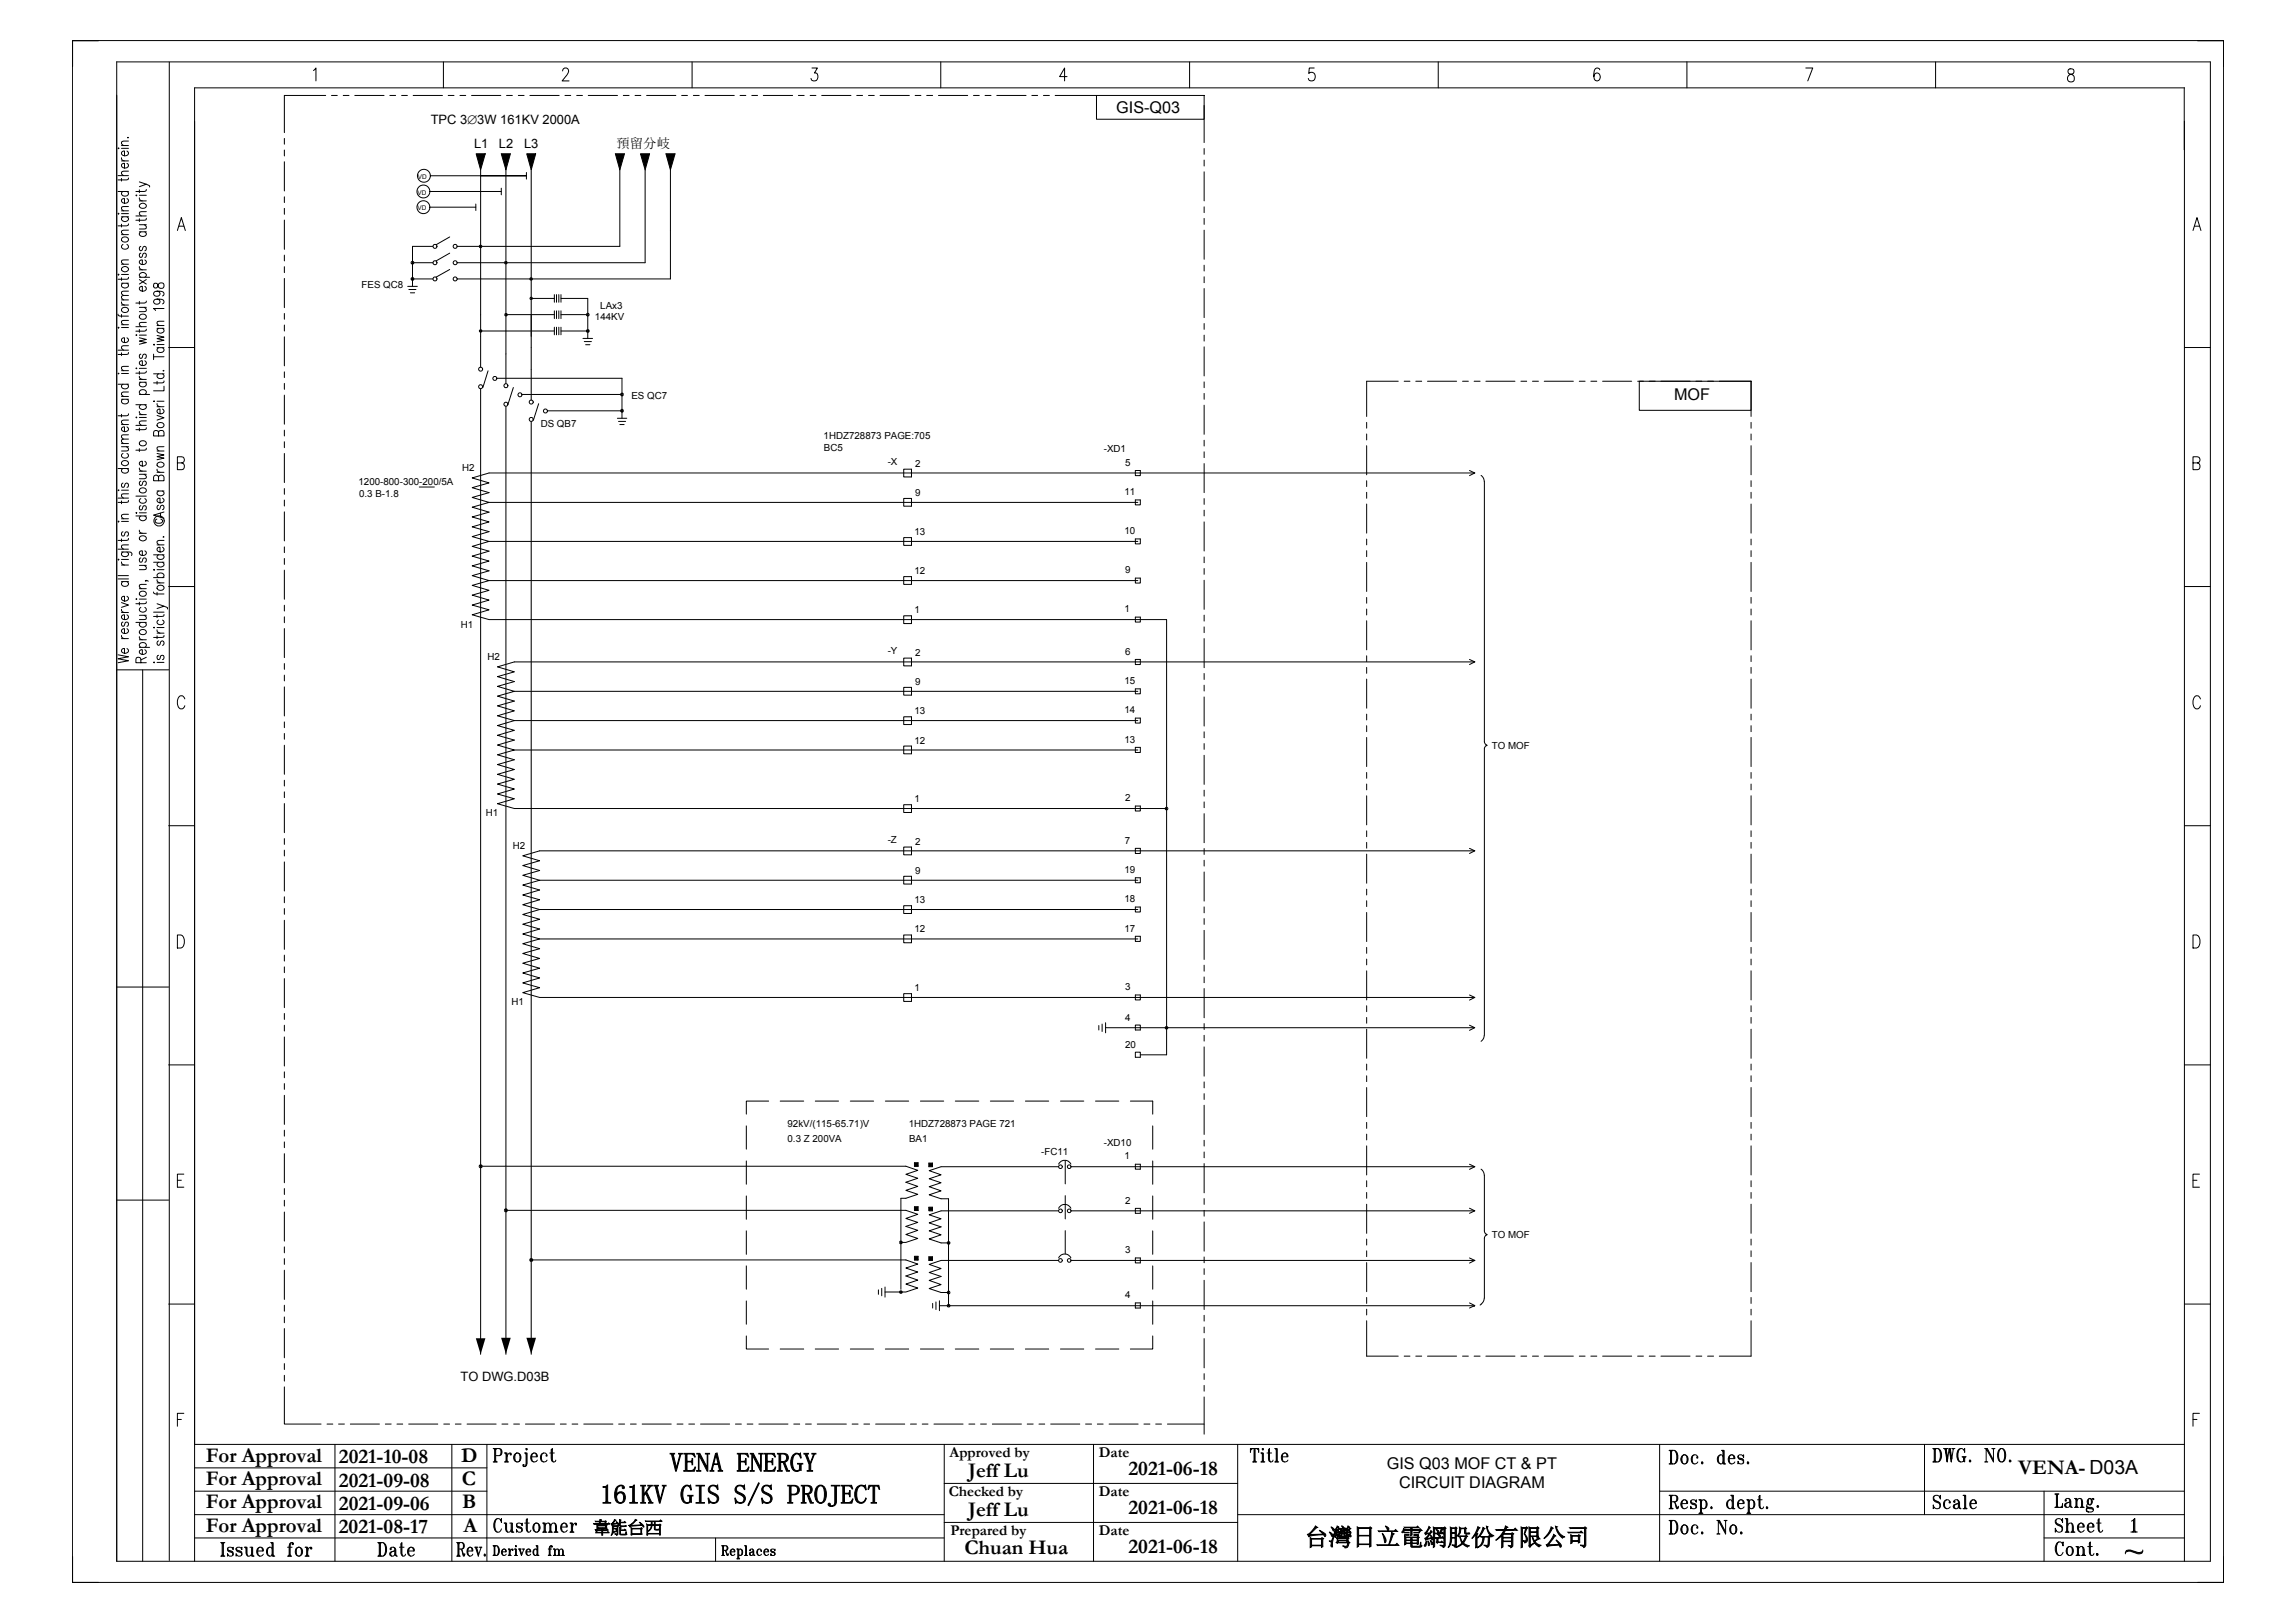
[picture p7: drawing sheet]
<svg xmlns="http://www.w3.org/2000/svg" width="297mm" height="210mm" viewBox="0 0 297 210" stroke-linecap="round" stroke-linejoin="round" font-family="sans-serif">
<defs><g id="words">
<g font-size="3.5">
<text x="86.6" y="190.4">VENA ENERGY</text>
<text x="77.6" y="194.5">161KV GIS S/S PROJECT</text>
</g>
<text font-size="3.1" x="168.8" y="200">台灣日立電網股份有限公司</text>
<g font-size="2.7">
<text x="26.6" y="189.1">For Approval</text>
<text x="43.8" y="189.3">2021-10-08</text>
<text x="59.7" y="189.1">D</text>
<text x="125.2" y="191.1">Jeff Lu</text>
<text x="146" y="190.8">2021-06-18</text>
<text x="261.1" y="190.7">VENA- D03A</text>
<text x="26.6" y="195.2">For Approval</text>
<text x="26.6" y="192.2">For Approval</text>
<text x="43.8" y="195.4">2021-09-06</text>
<text x="43.8" y="192.3">2021-09-08</text>
<text x="59.8" y="192.1">C</text>
<text x="59.8" y="195.2">B</text>
<text x="125.2" y="196.2">Jeff Lu</text>
<text x="146" y="195.9">2021-06-18</text>
<text x="26.6" y="198.2">For Approval</text>
<text x="43.8" y="198.4">2021-08-17</text>
<text x="59.9" y="198.2">A</text>
<text x="124.8" y="201.1">Chuan Hua</text>
<text x="146" y="200.9">2021-06-18</text>
</g>
<text font-size="2.2" x="76.7" y="198.3">韋能台西</text>
<g font-size="2.1">
<text x="144.4" y="14.6">GIS-Q03</text>
<text x="216.6" y="51.8">MOF</text>
<text x="179.4" y="190">GIS Q03 MOF CT &amp; PT</text>
<text x="181" y="192.6">CIRCUIT DIAGRAM</text>
</g>
<g font-size="1.9">
<text x="122.8" y="188.5">Approved by</text>
<text x="142.2" y="188.5">Date</text>
<text x="122.7" y="193.5">Checked by</text>
<text x="142.2" y="193.5">Date</text>
<text x="122.9" y="198.6">Prepared by</text>
<text x="142.2" y="198.6">Date</text>
</g>
<g font-size="1.7">
<text x="55.7" y="16">TPC 3∅3W 161KV 2000A</text>
<text x="61.3" y="19.1">L1</text>
<text x="64.5" y="19.1">L2</text>
<text x="67.8" y="19.1">L3</text>
<text x="79.7" y="19.1">預留分岐</text>
<text x="59.6" y="178.7">TO DWG.D03B</text>
</g>
<g font-size="1.3">
<text x="46.8" y="37.2">FES QC8</text>
<text x="77" y="41.5">144KV</text>
<text x="77.6" y="39.9">LAx3</text>
<text x="81.7" y="51.6">ES QC7</text>
<text x="69.9" y="55.2">DS QB7</text>
<text x="106.5" y="56.8">1HDZ728873 PAGE:705</text>
<text x="106.6" y="58.3">BC5</text>
<text x="142.8" y="58.5">-XD1</text>
<text x="46.4" y="62.7">1200-800-300-200/5A</text>
<text x="46.5" y="64.3">0.3 B-1.8</text>
<text x="59.8" y="61">H2</text>
<text x="114.8" y="60.1">-X</text>
<text x="118.4" y="64.2">9</text>
<text x="118.4" y="60.4">2</text>
<text x="145.4" y="64.1">11</text>
<text x="145.5" y="60.3">5</text>
<text x="118.3" y="69.2">13</text>
<text x="145.4" y="69.1">10</text>
<text x="118.3" y="74.3">12</text>
<text x="145.5" y="74.2">9</text>
<text x="59.6" y="81.2">H1</text>
<text x="118.3" y="79.3">1</text>
<text x="145.4" y="79.2">1</text>
<text x="63.1" y="85.4">H2</text>
<text x="114.8" y="84.6">-Y</text>
<text x="118.4" y="88.6">9</text>
<text x="118.4" y="84.8">2</text>
<text x="145.4" y="88.5">15</text>
<text x="145.5" y="84.7">6</text>
<text x="118.3" y="92.4">13</text>
<text x="145.4" y="92.3">14</text>
<text x="118.3" y="96.2">12</text>
<text x="145.4" y="96.1">13</text>
<text x="193" y="96.9">TO MOF</text>
<text x="62.9" y="105.6">H1</text>
<text x="118.3" y="103.7">1</text>
<text x="145.5" y="103.7">2</text>
<text x="66.3" y="109.9">H2</text>
<text x="114.8" y="109">-Z</text>
<text x="118.4" y="113.1">9</text>
<text x="118.4" y="109.3">2</text>
<text x="145.4" y="113">19</text>
<text x="145.5" y="109.2">7</text>
<text x="118.3" y="116.9">13</text>
<text x="145.4" y="116.7">18</text>
<text x="118.3" y="120.7">12</text>
<text x="145.4" y="120.5">17</text>
<text x="66.2" y="130.1">H1</text>
<text x="118.3" y="128.2">1</text>
<text x="145.5" y="128.1">3</text>
<text x="145.5" y="135.6">20</text>
<text x="145.6" y="132.1">4</text>
<text x="101.9" y="147.8">0.3 Z 200VA</text>
<text x="101.9" y="145.9">92kV/(115-65.71)V</text>
<text x="117.6" y="145.9">1HDZ728873 PAGE 721</text>
<text x="117.6" y="147.8">BA1</text>
<text x="134.7" y="149.5">-FC11</text>
<text x="142.8" y="148.3">-XD10</text>
<text x="145.4" y="150">1</text>
<text x="145.5" y="155.7">2</text>
<text x="193" y="160.2">TO MOF</text>
<text x="145.5" y="162.1">3</text>
<text x="145.6" y="168">4</text>
</g>
<g font-size=".8">
<text x="54.1" y="23.2">VD</text>
<text x="54" y="27.2">VD</text>
<text x="54" y="25.2">VD</text>
</g>
</g></defs>
<g fill="none" stroke="#000" stroke-width=".13">
<path d="M9.4 5.3h278.2v199.5h-278.2zM12.7 5.3h-3.3v3.3M15.1 8v194h270.8v-194h-270.8M15.3 19.1v.1zM15.7 19.2h.9M15.7 18.8h.9M16.4 19.5a.31 .31 0 0 1 .2 .3 .31 .31 0 0 1-.2 .3l-.2 .1a.36 .36 0 0 1-.4-.1 .36 .36 0 0 1 0-.5l.3-.1v.7M16.6 17.8h-.1M16.6 18.3h-.8l-.1 .3 .3 .2M21.9 8v193.9M36.8 17.9v.8M36.8 19.4v.8"/>
<path d="M40.5 9.1l.4-.3v1.7M42.1 12.4h-5.3v4.8M42.9 12.4h.7M44.4 12.4h.7M45.9 12.4h3.8M50.4 12.4h.8M51.9 12.4h.8M53.4 12.4h3.8M57.4 8v3.4M58 12.4h.7M59.5 12.4h.7M61 12.4h3.8"/>
<path d="M61.6 19.9h1.2l-.6 2.1zM64.8 19.9h1.2l-.6 2.1zM65.5 12.4h.8M67 12.4h.8M68.1 19.9h1.2l-.6 2.1zM68.5 12.4h3.8M72.8 9.2l.1-.3 .4-.1a.52 .52 0 0 1 .1 .9l-.7 .8h.9M73.1 12.4h.7M74.6 12.4h.7M76.1 12.4h3.8M79.6 19.9h1.2l-.6 2.1zM80.6 12.4h.8"/>
<path d="M82.1 12.4h.8M82.9 19.9h1.1l-.5 2.1zM83.6 12.4h3.8M86.1 19.9h1.2l-.6 2.1zM88.2 12.4h.7M89.5 8v3.4M89.7 12.4h.7M91.2 12.4h3.8M95.7 12.4h.8M97.2 12.4h.8M98.7 12.4h3.8M103.3 12.4h.7"/>
<path d="M104.8 12.4h.7M105 8.8h.7l-.3 .6h.1a.53 .53 0 0 1 .3 .8 .53 .53 0 0 1-.8 .1l-.1-.2M106.3 12.4h3.8M110.8 12.4h.8M112.3 12.4h.8M113.8 12.4h3.8M118.4 12.4h.7M119.9 12.4h.7M121.4 12.4h3.8M121.7 8v3.4M125.9 12.4h.8M127.4 12.4h.8"/>
<path d="M128.9 12.4h3.8M133.5 12.4h.7M135 12.4h.7M136.5 12.4h5.3M138 9.9h-.9l.6-1.1v1.7M141.8 12.4h14v3h-14zM153.9 8v3.4M155.8 13.7v4.7M155.8 19.2v.8M170 8.8h-.6l-.1 .7a.53 .53 0 0 1 .8 .4 .53 .53 0 0 1-.7 .5l-.2-.3M186 8v3.4M206.9 9v-.1l-.3-.1a.91 .91 0 0 0-.4 1.1v.3a.38 .38 0 0 0 .4 .3 .38 .38 0 0 0 .3-.3 .48 .48 0 0 0 0-.5 .48 .48 0 0 0-.5-.2l-.2 .4"/>
<path d="M218.2 8v3.4M233.6 8.8h.9l-.7 1.7M250.4 8v3.4M267.6 9a.37 .37 0 0 0 .1 .5 .56 .56 0 0 1 .6 .4 .56 .56 0 0 1-.3 .7 .49 .49 0 0 1-.6-.4 .49 .49 0 0 1 .4-.6l.3-.1a.37 .37 0 0 0 .1-.5l-.2-.1zM282.5 11.3v8.1M282.6 11.4h-257.4v190.6M282.6 15.7v186.3M284.3 5.3h3.3v3.3M15.3 35.5h.1zM15.3 24.8h1.3M15.3 22.7h1.3M15.3 27.6v.1z"/>
<path d="M15.7 23.1v.3M15.7 29v.4M15.7 35.9v.4M15.7 36.6h.9M15.7 35.5h.9M15.7 28h.9M15.7 27.6h.9M15.7 39.1a.36 .36 0 0 0 .4 .4M15.7 20.4a.36 .36 0 0 0 .4 .4M15.7 39.5h.9M15.7 38.8h.9M15.7 34.2h.9"/>
<path d="M15.7 30.4h.9M15.7 27.3h.9M15.7 20.8h.9M15.8 39.9a.43 .43 0 0 1 .5-.1 .43 .43 0 0 1 .3 .5 .43 .43 0 0 1-.6 .1 .43 .43 0 0 1-.2-.5zM15.8 34.7a.42 .42 0 0 1 .5-.2 .42 .42 0 0 1 .3 .5 .42 .42 0 0 1-.6 .2 .42 .42 0 0 1-.2-.5zM15.8 30.8a.43 .43 0 0 1 .5-.2 .43 .43 0 0 1 .3 .6 .43 .43 0 0 1-.6 .1 .43 .43 0 0 1-.2-.5zM15.9 36.6a.29 .29 0 0 0-.2 .3 .29 .29 0 0 0 .2 .3 .41 .41 0 0 0 .5 0 .41 .41 0 0 0 .2-.4l-.2-.2M15.9 31.6a.31 .31 0 0 0-.2 .3 .31 .31 0 0 0 .2 .3h.2a.36 .36 0 0 0 .4-.1 .36 .36 0 0 0 .1-.4l-.2-.1M15.9 28l-.1 .2a.44 .44 0 0 0 .3 .5 .44 .44 0 0 0 .5-.3v-.2l-.2-.2M15.9 24.8a.29 .29 0 0 0-.2 .3 .29 .29 0 0 0 .2 .2l.2 .1a.36 .36 0 0 0 .4-.1 .36 .36 0 0 0 .1-.4l-.2-.1M16.4 25.7a.29 .29 0 0 1 .2 .3 .29 .29 0 0 1-.2 .3h-.2a.36 .36 0 0 1-.4-.1 .36 .36 0 0 1 0-.4l.3-.1v.6M16.4 21.1a.29 .29 0 0 1 .2 .3 .29 .29 0 0 1-.2 .3h-.2a.36 .36 0 0 1-.4-.1 .36 .36 0 0 1 0-.4l.3-.1v.6"/>
<path d="M16.6 35.9v.2h-.2h-1.1M16.6 29v.2h-.2h-1.1M16.6 23v.2l-.2 .1h-1.1M16.6 38.2l-.8 .1-.1 .2 .3 .3M16.6 37.7h-.8l-.1 .3 .3 .2M16.6 33.6l-.8 .1-.1 .2 .3 .3M16.6 29.8h-.8l-.1 .3 .3 .3M16.6 26.7l-.8 .1-.1 .2 .3 .3M16.6 22.1l-.8 .1-.1 .3 .3 .2M17.6 25.3h.1zM17.6 27.9h1.3M18 23.5l.9 .3-.9 .4"/>
<path d="M18 24.6v.3M18 28.3v.4M18 39v.4M18 39.8h.9M18 35.9h1.4M18 30h.9M18 29.1h.9M18 25.3h.9M18 36.2l.9 .6M18 34.9h.9M18 26h.9M18 34.5a.39 .39 0 0 0 .4 .4"/>
<path d="M18 25.6a.36 .36 0 0 0 .4 .4M18.1 26.5a.42 .42 0 0 1 .5-.2 .42 .42 0 0 1 .3 .5 .42 .42 0 0 1-.6 .2 .42 .42 0 0 1-.2-.5zM18.2 35.9l-.1-.1a.44 .44 0 0 1 .3-.6 .44 .44 0 0 1 .5 .3v.2l-.2 .2M18.2 32.8a.29 .29 0 0 0-.2 .2 .29 .29 0 0 0 .2 .3h.1l.2-.5h.2a.29 .29 0 0 1 .2 .2 .29 .29 0 0 1-.2 .3M18.2 31.9a.31 .31 0 0 0-.2 .3 .31 .31 0 0 0 .2 .3l.2-.2 .1-.4h.2a.31 .31 0 0 1 .2 .3 .31 .31 0 0 1-.2 .3M18.2 30l-.1 .1a.42 .42 0 0 0 .2 .5 .42 .42 0 0 0 .6-.2v-.2l-.2-.2M18.7 39.8l.2 .2v.3h-.9M18.7 29.1l.2 .2v.3h-.9M18.7 37.1a.31 .31 0 0 1 .2 .2 .31 .31 0 0 1-.2 .3l-.2 .1a.36 .36 0 0 1-.4-.1 .36 .36 0 0 1 0-.4l.3-.1v.6M18.7 33.6l.2 .1a.42 .42 0 0 1-.3 .6 .42 .42 0 0 1-.5-.2l-.1-.3 .2-.1 .2-.1v.6M18.9 39v.1l-.2 .1h-1.1M18.9 28.2v.3h-.2h-1.1"/>
<path d="M18.9 24.5v.2l-.2 .1h-1.1M18.9 23.8l.5 .2v.2M18.9 36.2l-.9 .6M18.9 27.4h-.8l-.1 .3 .3 .2M19.9 36.7a.34 .34 0 0 0 0 .4 .34 .34 0 0 0 .3 .2l.2-.2a.44 .44 0 0 1 .3-.5 .44 .44 0 0 1 .5 .3 .39 .39 0 0 1-.3 .4 .39 .39 0 0 1-.5-.3v-.2a.31 .31 0 0 0-.5-.1zM20.3 38.7a.35 .35 0 0 1 .4 .4 .39 .39 0 0 1-.6 .3 .39 .39 0 0 1 0-.7 1.57 1.57 0 0 1 1 .1 .29 .29 0 0 1-.1 .5M20.3 37.7a.35 .35 0 0 1 .4 .3 .39 .39 0 0 1-.6 .4 .39 .39 0 0 1 0-.7 1.57 1.57 0 0 1 1 .1 .29 .29 0 0 1-.1 .5M21.2 39.9h-1.3l.2 .3M22.9 29.8l.6-1.6 .5 1.6M23.1 29.3h.7M36.8 20.9v3.8M36.8 25.5v.7"/>
<path d="M36.8 27v.7M36.8 28.5v3.8M36.8 33v.8M36.8 34.5v.8M36.8 36v3.8M52.7 37.1h1.3M52.9 37.5h.9M53.1 37.9h.5M53.4 36.1h2.6M53.4 34h2.6M55.6 26.8h6M55.6 24.8h9.2"/>
<path d="M55.7 22.7h12.4h-6M56 31.9h-2.6v5.2M58.2 34.9l-1.8 1M58.2 32.8l-1.8 1M58.2 30.7l-1.8 1M61.6 26.4v.8M62.2 22v25.5M64.8 24.3v.9M65.4 22v27.6M68.1 22.3v.9M68.7 22v29.7M68.7 38.6h3"/>
<path d="M71.7 38.1v1M72 38.1v1M72.3 38.1v1M72.6 38.6h3.4v5.2M72.6 38.1v1M80.2 22v9.9h-21M83.5 22v12h-24.3M86.7 22v14.1h-27.5M155.8 20.7v.8M155.8 22.2v3.8M155.8 26.8v.7M155.8 28.3v.7"/>
<path d="M155.8 29.8v3.7M155.8 34.3v.8M155.8 35.8v.8M155.8 37.3v3.8M283.7 29.8l.5-1.6 .5 1.6M283.9 29.3h.6M15.3 48.3h.1zM15.3 42.4h.1zM15.3 40.6v.2l.2 .1h1.1M15.3 49.7h1.3M15.3 45.3h1.3M15.7 40.7v.4"/>
<path d="M15.7 45.7v.3M15.7 53.6v.3M15.7 57.8h.9M15.7 51.7h.9M15.7 48.3h.9M15.7 42.4h.9M15.7 54.9h.9M15.7 57.4h.9M15.7 51.3h.9M15.7 48h.9M15.7 42h.9M15.8 59.7a.43 .43 0 0 1 .5-.1 .43 .43 0 0 1 .3 .5 .43 .43 0 0 1-.6 .2 .43 .43 0 0 1-.2-.6z"/>
<path d="M15.9 58.7a.29 .29 0 0 0-.2 .3 .29 .29 0 0 0 .2 .2l.2 .1a.36 .36 0 0 0 .4-.1 .36 .36 0 0 0 .1-.4l-.2-.1M15.9 51.7a.29 .29 0 0 0-.2 .2 .29 .29 0 0 0 .2 .3l.2 .1a.36 .36 0 0 0 .4-.1 .36 .36 0 0 0 .1-.5h-.2M15.9 49.7a.29 .29 0 0 0-.2 .3 .29 .29 0 0 0 .2 .3h.2a.36 .36 0 0 0 .4-.1 .36 .36 0 0 0 .1-.4l-.2-.1M16.4 57.8l.2 .3v.2l-.9 .1M16.4 55.2a.29 .29 0 0 1 .2 .3 .29 .29 0 0 1-.2 .3 .41 .41 0 0 1-.5 0 .41 .41 0 0 1-.1-.5l.3-.1v.7M16.4 43.7a.31 .31 0 0 1 .2 .3 .31 .31 0 0 1-.2 .3h-.2a.36 .36 0 0 1-.4-.1 .36 .36 0 0 1 0-.4l.3-.1v.6M16.6 53.5v.3h-.2h-1.1M16.6 45.6v.2l-.2 .1h-1.1M16.6 56.8l-.8 .1-.1 .2 .3 .3M16.6 56.3h-.8l-.1 .3 .3 .2M16.6 54.4h-.8l-.1 .3 .3 .2M16.6 50.7l-.8 .1-.1 .2 .3 .3"/>
<path d="M16.6 47.4h-.8l-.1 .3 .3 .3M16.6 44.7l-.8 .1-.1 .3 .3 .2M16.6 41.5h-.8l-.1 .3 .3 .2M17.6 52.4h1.3M17.6 55h1.3M17.6 42.3h1.3M17.6 53.9v.2zM17.6 47.6v.1zM17.6 43.3v.1zM18 43.7l.9 .2-.9 .2 .9 .2-.9 .2M18 51h1.4M18 42.6v.4"/>
<path d="M18 48.1v.3M18 55.4v.3M18 58.1v.3M18 54h.9M18 49.5h.9M18 47.7h.9M18 43.4h.9M18 53.6h.9M18 49.1h.9M18 53.2a.36 .36 0 0 0 .4 .4M18 48.7a.36 .36 0 0 0 .4 .4M18.1 57.2a.43 .43 0 0 1 .5-.2 .43 .43 0 0 1 .3 .5 .43 .43 0 0 1-.6 .2 .43 .43 0 0 1-.2-.5z"/>
<path d="M18.1 40.8a.43 .43 0 0 1 .5-.2 .43 .43 0 0 1 .3 .6 .43 .43 0 0 1-.6 .1 .43 .43 0 0 1-.2-.5zM18.2 52.4a.29 .29 0 0 0-.2 .2 .29 .29 0 0 0 .2 .3 .41 .41 0 0 0 .5 0 .41 .41 0 0 0 .2-.4l-.2-.1M18.2 51a.31 .31 0 0 1-.2-.2 .31 .31 0 0 1 .2-.3l.2-.1a.36 .36 0 0 1 .4 .1 .36 .36 0 0 1 .1 .4l-.2 .1M18.2 49.5a.29 .29 0 0 0-.2 .2 .29 .29 0 0 0 .2 .3l.2 .1a.36 .36 0 0 0 .4-.1 .36 .36 0 0 0 .1-.5h-.2M18.2 45.8a.32 .32 0 0 0-.1 .5h.2l.2-.4 .2-.1a.32 .32 0 0 1 .2 .5l-.2 .1M18.7 59.7a.31 .31 0 0 1 .2 .3 .31 .31 0 0 1-.2 .3h-.2a.36 .36 0 0 1-.4-.1 .36 .36 0 0 1 0-.4l.3-.1v.6M18.7 46.7a.31 .31 0 0 1 .2 .3 .31 .31 0 0 1-.2 .3h-.2a.36 .36 0 0 1-.4-.1 .36 .36 0 0 1 0-.4l.3-.1v.6M18.9 58v.2h-.2h-1.1M18.9 55.3v.3h-.2h-1.1M18.9 48v.2l-.2 .1h-1.1M18.9 42.6v.2h-.2h-1.1M18.9 54.5h-.8l-.1 .3 .3 .2"/>
<path d="M18.9 41.7l-.8 .1-.1 .2 .3 .3M19.9 44.6h.1zM19.9 48.4h1.3M19.9 46.2h1.3M19.9 45.8v.7M19.9 51.9v.1zM20.3 58.7l.9 .2-.9 .2 .9 .2-.9 .2M20.3 53.8l.9 .3-.9 .3M20.3 43.4l.9 .2-.9 .2 .9 .2-.9 .2M20.3 44.6h.9M20.3 49.4v.3M20.3 51.9h.9"/>
<path d="M20.3 45h.9M20.3 42.5h.9M20.3 58.4h.9M20.3 52.6h.9M20.3 42.1h.9M20.3 52.2a.36 .36 0 0 0 .4 .4M20.4 59.9a.43 .43 0 0 1 .5-.1 .43 .43 0 0 1 .2 .5 .43 .43 0 0 1-.5 .2 .43 .43 0 0 1-.2-.6zM20.4 54.8a.43 .43 0 0 1 .5-.1 .43 .43 0 0 1 .2 .5 .43 .43 0 0 1-.5 .2 .43 .43 0 0 1-.2-.6zM20.5 56l.1-.3h.5l.1 .3v.4h-1.3v-.4a.33 .33 0 0 1 .3-.3 .33 .33 0 0 1 .3 .3v.4M20.5 48.4a.31 .31 0 0 0-.2 .3 .31 .31 0 0 0 .2 .2l.2 .1a.36 .36 0 0 0 .4-.1 .36 .36 0 0 0 0-.4l-.1-.1M20.5 45a.31 .31 0 0 0-.2 .3 .31 .31 0 0 0 .2 .3h.2a.36 .36 0 0 0 .4-.1 .36 .36 0 0 0 0-.4l-.1-.1M20.5 42.5a.29 .29 0 0 0-.2 .3 .29 .29 0 0 0 .2 .2 .41 .41 0 0 0 .5 .1 .41 .41 0 0 0 .1-.5l-.1-.1"/>
<path d="M21 52.9a.31 .31 0 0 1 .2 .3 .31 .31 0 0 1-.2 .3h-.2a.36 .36 0 0 1-.4-.1 .36 .36 0 0 1 0-.4l.3-.1v.6M21.1 47.9v.1M21.2 50v.6h-1.3M21.2 49.3l-.1 .2h-.1h-1.1M21.2 57.8h-.8l-.1 .3 .3 .3M21.2 41.6h-.8l-.1 .3 .3 .2M21.8 45h3.4M22.9 59.9h.6a.4 .4 0 0 0 .4-.4 .4 .4 0 0 0-.4-.4h-.6v1.7h.6a.45 .45 0 0 0 .4-.5 .45 .45 0 0 0-.4-.4M36.8 40.6v.7M36.8 42.1v.7M36.8 43.6v3.7M36.8 48.1v.8"/>
<path d="M36.8 49.6v.8M36.8 51.1v3.8M36.8 55.7v.7M36.8 57.2v.7M36.8 58.7v3.7M62.2 42.8h9.5M62.2 50.3v124.9M63.1 48l-.6 2.1M64.3 48.9h16.2v5.2M65.4 52.6v122.6M65.4 40.7h6.3M66.4 50.1l-.7 2.2"/>
<path d="M67.5 51h12.8M68.7 54.5v120.7M69.7 52.2l-.7 2.2M70.8 53.2h9.7M71.7 40.2v1M71.7 42.3v1M72 40.2v1M72 42.3v1M72.3 40.2v1M72.3 42.3v1M72.6 40.2v1M72.6 42.3v1"/>
<path d="M72.6 40.7h3.3M72.6 42.8h3.4M75.4 43.8h1.2M75.6 44.2h.9M75.8 44.6h.5M79.9 54.1h1.2M80 54.5h.9M80.2 54.9h.5M155.8 41.9v.7M155.8 43.4v.7M155.8 44.9v3.7M155.8 49.4v.8"/>
<path d="M155.8 50.9v.8M155.8 52.4v3.8M155.8 57v.7M155.8 58.5v.7M155.8 60v3.7M176.8 54.7v.7M176.8 56.2v.7M176.8 57.7v3.7M180.9 49.3h-4.1v4.6M181.6 49.3h.8M183.1 49.3h.8M184.7 49.3h3.7"/>
<path d="M189.2 49.3h.7M190.7 49.3h.8M192.2 49.3h3.8M196.7 49.3h.8M198.2 49.3h.8M199.8 49.3h3.7M204.3 49.3h.7M205.8 49.3h.8M207.3 49.3h3.8M211.8 49.3h.8M212.1 49.3h14.4v3.8h-14.4zM213.3 49.3h.8"/>
<path d="M214.9 49.3h3.7M219.4 49.3h.7M220.9 49.3h.8M222.4 49.3h4.1M226.5 49.3v4.6M226.5 54.7v.7M226.5 56.2v.7M226.5 57.7v3.7M282.6 45h3.3M283.7 59.9h.6a.4 .4 0 0 0 .3-.4 .4 .4 0 0 0-.3-.4h-.6v1.7h.6a.45 .45 0 0 0 .3-.5 .45 .45 0 0 0-.3-.4M15.3 72.4h.1zM15.3 67.5h.1z"/>
<path d="M15.3 63.4h.1zM15.3 60.6h1.3M15.3 74.9h1.3M15.3 74.5h1.3M15.3 71.1h1.3M15.3 64.4h1.3M15.7 78l.9 .3-.9 .3M15.7 71.4l1.2 .1 .2 .1-.1 .3M15.7 75.3h.9M15.7 72.4h.9M15.7 64.8v.4M15.7 69.7v.4"/>
<path d="M15.7 67.5h.9M15.7 63.4h.9M15.7 78.8a.36 .36 0 0 0 .4 .4M15.7 72.7a.36 .36 0 0 0 .4 .4M15.7 79.2h.9M15.7 73.1h.9M15.7 67.1h.9M15.9 75.3a.31 .31 0 0 0-.2 .2 .31 .31 0 0 0 .2 .3l.2 .1a.36 .36 0 0 0 .4-.1 .36 .36 0 0 0 .1-.4l-.2-.1M15.9 71.4l-.1 .1a.42 .42 0 0 0 .2 .5 .42 .42 0 0 0 .6-.1v-.3l-.2-.2M15.9 68.8a.32 .32 0 0 0-.1 .5h.2l.2-.4 .2-.1a.32 .32 0 0 1 .2 .5l-.2 .1M15.9 62.5a.29 .29 0 0 0-.2 .3 .29 .29 0 0 0 .2 .3l.1-.1 .2-.4 .2-.1a.29 .29 0 0 1 .2 .3 .29 .29 0 0 1-.2 .3M15.9 60.6a.29 .29 0 0 0-.2 .3 .29 .29 0 0 0 .2 .3h.2a.36 .36 0 0 0 .4-.1 .36 .36 0 0 0 .1-.4l-.2-.1"/>
<path d="M16.4 79.5a.31 .31 0 0 1 .2 .3 .31 .31 0 0 1-.2 .3l-.2 .1a.36 .36 0 0 1-.4-.1 .36 .36 0 0 1 0-.4l.3-.2v.7M16.4 77.2l.2 .1a.44 .44 0 0 1-.3 .5 .44 .44 0 0 1-.6-.3l.1-.3h.3v.6M16.6 69.7v.2h-.2h-1.1M16.6 64.7v.3h-.2h-1.1M16.6 70.5h-.8l-.1 .3 .3 .3M16.6 66.5l-.8 .1-.1 .3 .3 .2M16.6 63.9h-.8l-.1 .3 .3 .2M17.6 66.8h1.3M17.6 64.2h1.3M17.6 77.5v.1zM17.6 66.3v.1zM18 79.6h.9"/>
<path d="M18 77.9v.4M18 77.5h.9M18 73.2h.9M18 66.4h.9M18 61.4h.9M18 76.2h.9M18 69h.9M18 61h.9M18 68.6a.36 .36 0 0 0 .4 .4M18 60.6a.36 .36 0 0 0 .4 .4M18.1 76.6a.43 .43 0 0 1 .5-.1 .43 .43 0 0 1 .3 .5 .43 .43 0 0 1-.6 .2 .43 .43 0 0 1-.2-.6zM18.1 69.5a.43 .43 0 0 1 .5-.2 .43 .43 0 0 1 .3 .5 .43 .43 0 0 1-.6 .2 .43 .43 0 0 1-.2-.5z"/>
<path d="M18.1 63.3a.43 .43 0 0 1 .5-.2 .43 .43 0 0 1 .3 .5 .43 .43 0 0 1-.6 .2 .43 .43 0 0 1-.2-.5zM18.2 78.6a.29 .29 0 0 0-.2 .3 .29 .29 0 0 0 .2 .2 .41 .41 0 0 0 .5 .1 .41 .41 0 0 0 .2-.5l-.2-.1M18.2 72.2a.32 .32 0 0 0-.1 .5h.2l.2-.5h.2a.32 .32 0 0 1 .2 .5h-.2M18.2 66.8l-.1 .1a.44 .44 0 0 0 .3 .5 .44 .44 0 0 0 .5-.3v-.1l-.2-.2M18.2 65.4a.32 .32 0 0 0-.1 .5h.2l.2-.4 .2-.1a.32 .32 0 0 1 .2 .5l-.2 .1M18.2 64.5a.29 .29 0 0 0-.2 .3 .29 .29 0 0 0 .2 .3h.2a.36 .36 0 0 0 .4-.1 .36 .36 0 0 0 .1-.4l-.2-.1M18.2 62.2a.31 .31 0 0 0-.2 .3 .31 .31 0 0 0 .2 .3h.1l.2-.5 .2-.1a.31 .31 0 0 1 .2 .3 .31 .31 0 0 1-.2 .3M18.7 79.6l.2 .3v.2l-.9 .1M18.7 73.2l.2 .2v.3h-.9M18.7 61.4l.2 .2v.3h-.9M18.7 71.3a.29 .29 0 0 1 .2 .3 .29 .29 0 0 1-.2 .2l-.2 .1a.36 .36 0 0 1-.4-.1 .36 .36 0 0 1 0-.4l.3-.1v.6M18.9 75.1v.1v-.1l.3 .1"/>
<path d="M18.9 77.9v.2h-.2h-1.1M18.9 75.6l-.8 .1-.1 .2 .3 .3M19.9 73.7h.1zM19.9 76.6v.2l.2 .1h1.1M19.9 72.7h1.3M19.9 71.8h1.3M19.9 79.2h1.3M19.9 74.7h1.3M20.3 67.2a.28 .28 0 0 0-.2 .3 .28 .28 0 0 0 .3 .2h.3a.28 .28 0 0 0 .3-.2 .28 .28 0 0 0-.2-.3M20.3 78.1l.9 .3-.9 .3M20.3 76.6v.4M20.3 79.5v.4"/>
<path d="M20.3 73.7h.9M20.3 63.5h.9M20.3 75.4h.9M20.3 70.5h.9M20.3 61.1h.9M20.3 75a.39 .39 0 0 0 .4 .4M20.3 60.7a.36 .36 0 0 0 .4 .4M20.4 75.9a.43 .43 0 0 1 .5-.2 .43 .43 0 0 1 .2 .5 .43 .43 0 0 1-.5 .2 .43 .43 0 0 1-.2-.5zM20.5 74.7a.29 .29 0 0 1-.2-.2 .29 .29 0 0 1 .2-.3l.2-.1a.36 .36 0 0 1 .4 .1 .36 .36 0 0 1 0 .5h-.1M20.5 72.7a.29 .29 0 0 0-.2 .3 .29 .29 0 0 0 .2 .3 .41 .41 0 0 0 .5 0 .41 .41 0 0 0 .1-.4l-.1-.2M20.5 71.8a.29 .29 0 0 0-.2 .3 .29 .29 0 0 0 .2 .2l.2 .1a.36 .36 0 0 0 .4-.1 .36 .36 0 0 0 0-.4l-.1-.1M20.5 65.4a.31 .31 0 0 0-.2 .3 .31 .31 0 0 0 .2 .2h.1l.2-.5h.2a.31 .31 0 0 1 .2 .3 .31 .31 0 0 1-.2 .2"/>
<path d="M20.5 63.5a.29 .29 0 0 0-.2 .3 .29 .29 0 0 0 .2 .3 .41 .41 0 0 0 .5 0 .41 .41 0 0 0 .1-.5l-.1-.1M20.5 61.7a.37 .37 0 0 1 .4-.2 .37 .37 0 0 1 .3 .2v.5h-1.3v-.6l.2-.1 .3 .1 .1 .6M20.8 66.4v.5M21 70.8a.29 .29 0 0 1 .2 .3 .29 .29 0 0 1-.2 .3 .41 .41 0 0 1-.5 0 .41 .41 0 0 1-.1-.5l.3-.1v.6M21 64.5a.29 .29 0 0 1 .2 .2 .29 .29 0 0 1-.2 .3 .41 .41 0 0 1-.5 0 .41 .41 0 0 1-.1-.4l.3-.1v.6M21.1 69.4l.1 .1h-.1M21.2 79.5l-.1 .2-.1 .1h-1.1M21.2 78.4l.5 .2v.2M21.2 66.2l-1.3 .5 1.3 .4M21.2 69.9l-.8 .1-.1 .2 .3 .3M21.8 75.9h3.4M36.8 63.2v.8"/>
<path d="M36.8 64.7v.8M36.8 66.2v3.8M36.8 70.8v.7M36.8 72.3v.7M36.8 73.8v3.7M36.8 78.3v.8M36.8 79.8v.8M54.2 63h2M63.3 65h83.9M63.3 70.1h83.9M63.3 75.1h83.9M116.9 60.7h1v1h-1z"/>
<path d="M116.9 79.7h1v1h-1zM116.9 64.5h1v1h-1zM116.9 69.6h1v1h-1zM116.9 74.6h1v1h-1zM146.9 60.9h.6v.6h-.6zM146.9 64.7h.6v.6h-.6zM146.9 69.7h.6v.7h-.6zM146.9 74.8h.6v.6h-.6zM146.9 79.8h.6v.7h-.6zM155.8 64.5v.8M155.8 66v.8M155.8 67.5v3.8"/>
<path d="M155.8 72.1v.7M155.8 73.6v.7M155.8 75.1v3.7M155.8 79.6v.8M176.8 62.2v.8M176.8 63.7v.8M176.8 65.2v3.8M176.8 69.8v.7M176.8 71.3v.7M176.8 72.8v3.7M176.8 77.3v.8M176.8 78.8v.8"/>
<path d="M190.1 60.9l.7 .3-.7 .3M190.8 61.2h-127.5l-2.2 .6 2.2 .7-2.2 .6 2.2 .6-2.2 .7 2.2 .6-2.2 .6 2.2 .7-2.2 .6 2.2 .6-2.2 .7 2.2 .6-2.2 .6 2.2 .7-2.2 .6 2.2 .6-2.2 .7 2.2 .6-2.2 .6 2.2 .7-2.2 .6 2.2 .6-2.2 .6 2.2 .7-2.2 .6 2.2 .6-2.2 .7 2.2 .6-2.2 .6 2.2 .7h87.6v56.3h-3.4M191.6 61.5l.2 .2 .2 .6M192 62.3v33.7l.1 .3 .3 .1-.3 .2-.1 .3v37.1M226.5 62.2v.8M226.5 63.7v.8M226.5 65.2v3.8M226.5 69.8v.7M226.5 71.3v.7M226.5 72.8v3.7M226.5 77.3v.8M226.5 78.8v.8"/>
<path d="M282.6 75.9h3.3M15.1 86.7h6.7M15.3 84.7l1.3 .3-1.3 .2 1.3 .3-1.3 .3M15.7 82.2a.36 .36 0 0 0 .4 .4M15.7 82.6h.9M15.9 80.5a.29 .29 0 0 0-.2 .3 .29 .29 0 0 0 .2 .2l.2-.1 .1-.4h.2a.29 .29 0 0 1 .2 .3 .29 .29 0 0 1-.2 .2M16.4 83.9a.29 .29 0 0 1 .2 .3 .29 .29 0 0 1-.2 .3 .41 .41 0 0 1-.5 0 .41 .41 0 0 1-.1-.5l.3-.1v.6M16.4 81.3a.31 .31 0 0 1 .2 .3 .31 .31 0 0 1-.2 .3l-.2 .1a.36 .36 0 0 1-.4-.1 .36 .36 0 0 1 0-.4l.3-.2v.7M17.6 80.5h1.3M18 83.8h1.4M18 82.8h.9M18 82.4a.36 .36 0 0 0 .4 .4"/>
<path d="M18.1 81.6a.43 .43 0 0 1 .5-.2 .43 .43 0 0 1 .3 .6 .43 .43 0 0 1-.6 .1 .43 .43 0 0 1-.2-.5zM18.2 85.8v-.5a.33 .33 0 0 0-.3-.3 .33 .33 0 0 0-.3 .3v.5h1.3M18.2 83.8a.31 .31 0 0 1-.2-.3 .31 .31 0 0 1 .2-.3l.2-.1a.36 .36 0 0 1 .4 .1 .36 .36 0 0 1 .1 .5l-.2 .1M18.2 80.5l-.1 .1a.44 .44 0 0 0 .3 .6 .44 .44 0 0 0 .5-.3v-.2l-.2-.2M18.5 86.7v115.3M18.7 84.1a.29 .29 0 0 1 .2 .2 .29 .29 0 0 1-.2 .3 .41 .41 0 0 1-.5 0 .41 .41 0 0 1-.1-.4l.3-.1v.6M18.9 85l-.7 .4M19.9 81.2h.1zM19.9 85.6v.2zM20.3 85.7h.9M20.3 82.3v.3M20.3 81.2h.9"/>
<path d="M20.3 81.9h.9M20.3 81.5a.39 .39 0 0 0 .4 .4M20.5 84.8a.32 .32 0 0 0-.1 .5h.2l.2-.5h.2a.32 .32 0 0 1 .1 .5h-.1M20.5 82.9a.31 .31 0 0 0-.2 .3 .31 .31 0 0 0 .2 .3l.2-.1 .1-.4 .2-.1a.31 .31 0 0 1 .2 .3 .31 .31 0 0 1-.2 .3M20.5 80.2a.29 .29 0 0 0-.2 .3 .29 .29 0 0 0 .2 .3h.2a.36 .36 0 0 0 .4-.1 .36 .36 0 0 0 0-.4l-.1-.1M21.2 82.2l-.1 .2-.1 .1h-1.1M23.9 90.4a.45 .45 0 0 0-.4-.4 .45 .45 0 0 0-.5 .4 1.07 1.07 0 0 0 .3 1.3 .49 .49 0 0 0 .6-.4M36.8 81.3v3.8M36.8 85.9v.7M36.8 87.4v.7M36.8 88.9v3.7M36.8 93.4v.8"/>
<path d="M36.8 94.9v.8M36.8 96.4v3.8M66.5 89.5h80.7M66.5 93.2h80.7M66.5 97h80.7M66.5 93.2l-2.1 .7 2.1 .6-2.1 .6 2.1 .7-2.1 .6 2.1 .6-2.1 .7 2.1 .6-2.1 .6 2.1 .7-2.1 .6 2.1 .6-2.1 .6 2.1 .7-2.1 .6 2.1 .7-2.1 .6 2.1 .6h84.4M116.9 85.2h1v1h-1zM116.9 88.9h1v1h-1zM116.9 92.7h1v1.1h-1zM116.9 96.5h1v1h-1zM146.9 85.3h.6v.7h-.6zM146.9 89.1h.6v.7h-.6z"/>
<path d="M146.9 92.9h.6v.7h-.6zM146.9 96.7h.6v.7h-.6zM155.8 81.1v.8M155.8 82.6v3.8M155.8 87.1v.8M155.8 88.7v.7M155.8 90.2v3.7M155.8 94.7v.8M155.8 96.2v.8M155.8 97.7v3.8M176.8 80.3v3.8M176.8 84.9v.7"/>
<path d="M176.8 86.4v.7M176.8 87.9v3.7M176.8 92.4v.8M176.8 93.9v.8M176.8 95.4v3.8M176.8 100v.7M190.1 85.3l.7 .3-.7 .4M190.8 85.6h-124.3l-2.1 .7 2.1 .6-2.1 .6 2.1 .7-2.1 .6 2.1 .7-2.1 .6 2.1 .6-2.1 .6 2.1 .7-2.1 .6 2.1 .6M226.5 80.3v3.8M226.5 84.9v.7M226.5 86.4v.7M226.5 87.9v3.7"/>
<path d="M226.5 92.4v.8M226.5 93.9v.8M226.5 95.4v3.8M226.5 100v.7M284.6 90.4a.45 .45 0 0 0-.4-.4 .45 .45 0 0 0-.5 .4 1.07 1.07 0 0 0 .4 1.3 .49 .49 0 0 0 .5-.4M21.8 106.8h3.4M36.8 101v.7M36.8 102.5v.7M36.8 104v3.7M36.8 108.5v.8M36.8 110v.8M36.8 111.5v3.8"/>
<path d="M36.8 116v.8M36.8 117.6v.7M36.8 119.1v3.7M69.8 113.9h77.4M69.8 117.7h77.4M69.8 117.7l-2.2 .6 2.2 .6-2.2 .7 2.2 .6-2.2 .6 2.2 .7-2.2 .6 2.2 .7-2.2 .6 2.2 .6-2.2 .6 2.2 .7-2.2 .6 2.2 .6-2.2 .7 2.2 .6-2.2 .6 2.2 .7h121M116.9 104.1h1v1h-1zM116.9 109.6h1v1h-1zM116.9 113.4h1v1h-1zM116.9 117.2h1v1h-1zM146.9 104.3h.6v.6h-.6zM146.9 109.8h.6v.6h-.6z"/>
<path d="M146.9 113.6h.6v.6h-.6zM146.9 117.4h.6v.6h-.6zM155.8 102.2v.8M155.8 103.8v.7M155.8 105.3v3.7M155.8 109.8v.8M155.8 111.3v.8M155.8 112.8v3.8M155.8 117.3v.8M155.8 118.9v.7M176.8 101.4v.8M176.8 103v3.7"/>
<path d="M176.8 107.5v.8M176.8 109v.7M176.8 110.5v3.8M176.8 115.1v.7M176.8 116.5v.8M176.8 118.1v3.7M190.1 109.8l.7 .3-.7 .3M190.8 110.1h-121l-2.2 .6 2.2 .7-2.2 .6 2.2 .6-2.2 .7 2.2 .6-2.2 .6 2.2 .7-2.2 .6 2.2 .6-2.2 .7 2.2 .6M226.5 101.4v.8M226.5 103v3.7M226.5 107.5v.8M226.5 109v.7"/>
<path d="M226.5 110.5v3.8M226.5 115.1v.7M226.5 116.5v.8M226.5 118.1v3.7M282.6 106.8h3.3M15.1 127.7h6.7M21.8 137.8h3.4M22.9 121h.5a.99 .99 0 0 1 0 1.7h-.5zM36.8 123.6v.8M36.8 125.1v.8M36.8 126.6v3.8M36.8 131.1v.8"/>
<path d="M36.8 132.7v.7M36.8 134.2v3.7M36.8 138.7v.8M69.8 121.5h77.4M116.9 128.6h1v1h-1zM116.9 121h1v1h-1zM142.1 132.7v.6M142.6 132.5v1M143 133h47.7M143 132.3v1.3M146.9 121.1h.6v.7h-.6zM146.9 128.7h.6v.7h-.6z"/>
<path d="M146.9 132.6h.6v.7h-.6zM146.9 136.1h.6v.7h-.6zM155.8 120.4v3.7M155.8 124.9v.8M155.8 126.4v.8M155.8 127.9v3.8M155.8 132.4v.8M155.8 134v.7M155.8 135.5v3.7M155.8 140v.8M176.8 122.6v.8M176.8 124.1v.7"/>
<path d="M176.8 125.6v3.8M176.8 130.1v.8M176.8 131.6v.8M176.8 133.2v3.7M176.8 137.7v.7M176.8 139.2v.7M190.1 132.7l.7 .3-.7 .3M190.1 128.7l.7 .4-.7 .3M192 134l-.1 .3-.3 .4M226.5 122.6v.8M226.5 124.1v.7M226.5 125.6v3.8"/>
<path d="M226.5 130.1v.8M226.5 131.6v.8M226.5 133.2v3.7M226.5 137.7v.7M226.5 139.2v.7M282.6 137.8h3.3M283.7 121h.4a.99 .99 0 0 1 0 1.7h-.4zM15.1 155.3h6.7M22.9 152.7h.6M23.8 151.9h-.9v1.7h.9M36.8 140.2v.8M36.8 141.7v3.8"/>
<path d="M36.8 146.2v.8M36.8 147.8v.7M36.8 149.3v3.7M36.8 153.8v.8M36.8 155.3v.8M36.8 156.8v3.8M62.2 150.9h55l1.5 .5-1.5 .5 1.5 .6-1.5 .5 1.5 .5-1.5 .5 1.5 .5-1.5 .5h-.7v11.8M65.4 156.6h51.8l1.5 .5-1.5 .6 1.5 .5-1.5 .5 1.5 .5-1.5 .5 1.5 .5-1.5 .6h-.7M96.5 145.7v3M96.5 150.2v3M96.5 154.7v3.1M96.5 159.3v3"/>
<path d="M99.4 142.5h-2.9v1.7M100.9 142.5h3.1M105.5 142.5h3M110 142.5h3M114.5 142.5h3M118.3 156.1h.5v.5h-.5zM118.3 150.4h.5v.5h-.5zM119.1 142.5h3M120.2 156.2h.4v.5h-.4zM120.2 150.5h.4v.5h-.4zM123.6 142.5h3M128.1 142.5h3"/>
<path d="M132.6 142.5h3.1M136.9 156.7h-15.2l-1.5 .5 1.5 .5-1.5 .5 1.5 .5-1.5 .6 1.5 .5-1.5 .5 1.5 .5h1M136.9 151h-15.2l-1.5 .5 1.5 .5-1.5 .5 1.5 .5-1.5 .5 1.5 .6-1.5 .5 1.5 .5h1v13.8M136.9 150.6a.88 .88 0 0 1 .8-.5 .88 .88 0 0 1 .8 .5M136.9 156.3a.88 .88 0 0 1 .8-.5 .88 .88 0 0 1 .8 .5M137.2 142.5h3M137.8 150.2v3M137.8 154.7v3M137.8 159.2v3M138.6 151h52.2M138.6 156.7h52.2M141.7 142.5h3"/>
<path d="M146.2 142.5h2.9v1.7M146.9 156.4h.6v.6h-.6zM146.9 150.6h.6v.7h-.6zM149.1 145.7v3M149.1 150.2v3M149.1 154.7v3.1M149.1 159.3v3M155.8 141.5v.8M155.8 143v3.8M155.8 147.5v.8M155.8 149.1v.7M155.8 150.6v3.7"/>
<path d="M155.8 155.1v.7M155.8 156.6v.8M155.8 158.1v3.8M176.8 140.7v3.8M176.8 145.2v.8M176.8 146.7v.8M176.8 148.3v3.7M176.8 152.8v.7M176.8 154.3v.7M176.8 155.8v3.8M190.1 156.3l.7 .4-.7 .3M190.1 150.6l.7 .4-.7 .3"/>
<path d="M191.6 151.3l.2 .2 .2 .6M192 152.1v7.2l.1 .3 .3 .2M192.4 159.7l-.3 .2-.1 .3v7.8M226.5 140.7v3.8M226.5 145.2v.8M226.5 146.7v.8M226.5 148.3v3.7M226.5 152.8v.7M226.5 154.3v.7M226.5 155.8v3.8M283.7 152.7h.5M284.5 151.9h-.8v1.7h.8"/>
<path d="M21.8 168.7h3.4M36.8 179.4v4.9h4.7M36.8 161.3v.8M36.8 162.9v.7M36.8 164.3v3.8M36.8 168.9v.8M36.8 170.4v.8M36.8 171.9v3.8M36.8 176.4v.8M36.8 178v.7M68.7 163h48.5l1.5 .6-1.5 .5 1.5 .5-1.5 .5 1.5 .5-1.5 .5 1.5 .6-1.5 .5h-2.7M96.5 163.8v3"/>
<path d="M96.5 168.3v3M96.5 172.9v1.7h2.9M100.9 174.6h3.1M105.5 174.6h3M110 174.6h3M113.6 166.9v.6M114.1 166.7v1M114.5 166.5v1.3M114.5 174.6h3M118.3 162.6h.5v.4h-.5zM119.1 174.6h3M120.2 162.6h.4v.5h-.4z"/>
<path d="M120.6 168.6v.6M121.1 168.5v.9M121.5 168.9h69.2M121.5 168.3v1.3M123.6 174.6h3M128.1 174.6h3M132.6 174.6h3.1M136.9 163.1h-15.2l-1.5 .5 1.5 .5-1.5 .5 1.5 .6-1.5 .5 1.5 .5-1.5 .5 1.5 .5h1M136.9 162.8a.88 .88 0 0 1 .8-.5 .88 .88 0 0 1 .8 .5M137.2 174.6h3M138.6 163.1h52.2M141.7 174.6h3"/>
<path d="M146.9 162.8h.6v.6h-.6zM146.9 168.6h.6v.6h-.6zM149.1 172.9v1.7h-2.9M149.1 163.8v3M149.1 168.3v3M155.8 162.6v.8M155.8 164.2v.7M155.8 165.7v3.7M155.8 170.2v.7M155.8 171.7v.8M155.8 173.2v3.8M155.8 177.7v.8"/>
<path d="M155.8 179.3v.7M176.8 170.9v4.6h4.1M176.8 160.3v.8M176.8 161.8v.8M176.8 163.4v3.7M176.8 167.9v.7M176.8 169.4v.7M181.6 175.5h.8M183.1 175.5h.8M184.7 175.5h3.7M189.2 175.5h.7M190.1 168.6l.7 .3-.1 .2"/>
<path d="M190.1 162.8l.7 .3M190.7 175.5h.8M190.8 168.9l-.7 .3M190.8 163.1l-.7 .3M191.6 168.8l-.1 .1M192 168l-.1 .3-.3 .4M192.2 175.5h3.8M196.7 175.5h.8M198.2 175.5h.8M199.8 175.5h3.7M204.3 175.5h.7M205.8 175.5h.8"/>
<path d="M207.3 175.5h3.8M211.8 175.5h.8M213.3 175.5h.8M214.9 175.5h3.7M219.4 175.5h.7M220.9 175.5h.8M226.5 170.9v4.6h-4.1M226.5 160.3v.8M226.5 161.8v.8M226.5 163.4v3.7M226.5 167.9v.7M226.5 169.4v.7"/>
<path d="M282.6 168.7h3.3M22.9 183.7h.6M23.8 182.9h-.9v1.6M25.2 186.9h257.4M25.2 196h96.9M25.2 192.9h37.8M25.2 189.9h37.8M25.2 199h96.9M28.5 199.6h.6M28.6 199.6l.1 .1M28.7 199.6v.2M28.7 199.6v1.7"/>
<path d="M28.8 199.7v1.6M28.9 199.6v1.7M29 199.6l-.1 .2M29 199.6l-.1 .1M35 199.6h.3v1.7M35.1 199.6l.1 .1M35.1 199.6l.1 .2M35.2 199.6v1.7h.3M35.3 199.7v1.6M37.5 199.8v1.5M37.7 199.6l-.2 .3v1.4M37.9 199.8l-.1-.1v.2h.1v-.3h-.2l-.2 .2-.1 1.5"/>
<path d="M42.3 184.3h.8M43.3 186.9v15.1M43.8 184.3h.7M45.3 184.3h3.8M48.9 199.6h.6a1.03 1.03 0 0 1 0 1.7h-.6M48.9 199.6l.2 .1M49 199.6l.1 .2M49.1 199.6v1.7M49.1 199.7v1.6M49.2 199.6v1.7M49.3 199.6l-.1 .2M49.3 199.6l-.1 .1"/>
<path d="M49.5 199.6a1.26 1.26 0 0 1 0 1.7M49.8 199.9a1.43 1.43 0 0 1 0 1.2M49.9 184.3h.7M51.3 184.3h.8M51.9 199.8l.1 1.4M52.9 184.3h3.7M57.4 184.3h.7M58.4 186.9v15.1M58.9 184.3h.7M59.1 199.6h.7a.45 .45 0 0 1 .3 .4 .45 .45 0 0 1-.3 .4h-.4M59.1 199.6l.1 .1M59.2 199.6v.2"/>
<path d="M59.2 199.6v1.7M59.3 199.7v1.6M59.4 199.6v1.7M59.4 199.6v.2M59.5 199.6l-.1 .1M59.8 199.6l.1 .3v.3l-.1 .2M59.9 199.8v.5M60.4 184.3h3.8M63 186.9v15.1M63.8 187.4h.8a.47 .47 0 0 1 .4 .5 .47 .47 0 0 1-.4 .4h-.5M63.8 189.2h.5M63.9 187.4l.1 .1"/>
<path d="M63.9 187.4l.1 .2M64 187.4v1.8M64 189.1l-.1 .1M64 189l-.1 .2M64.1 187.5v1.6M64.1 196.8a1.4 1.4 0 0 0 0 1.2M64.1 187.4v1.8M64.1 189l.1 .2M64.1 189.1l.2 .1M64.2 187.4l-.1 .2M64.3 187.4l-.2 .1M64.3 196.5a1.31 1.31 0 0 0 0 1.7"/>
<path d="M64.6 187.4l.2 .3v.4l-.2 .2M64.8 196.8l.1-.3v.5a.46 .46 0 0 0-.5-.5 .46 .46 0 0 0-.5 .4 1.03 1.03 0 0 0 .4 1.3 .47 .47 0 0 0 .6-.4M64.8 187.6v.6M64.9 184.3h.8M65.2 197.1h.3v.8l.2 .3M65.3 188h.3v1.2M65.3 189.2h.5M65.3 197.1l.1 .1M65.3 188l.2 .1M65.4 197.1l.1 1a.35 .35 0 0 0 .4 .2 .35 .35 0 0 0 .2-.4M65.4 188l.1 .2M65.5 197.2v.9"/>
<path d="M65.5 188v1.2M65.5 189.1l-.2 .1M65.5 189l-.1 .2M65.5 188.1v1M65.6 189l.1 .2M65.6 189.1l.1 .1M65.9 197.1h.4v1.1M66.1 188.2l-.1-.1v.2h.1v-.3a.46 .46 0 0 0-.5 .5M66.1 197.1v1.1h.4M66.2 197.2v1M66.3 198.1v.1M66.3 198.2h.1"/>
<path d="M66.4 184.3h.8M66.6 188.3l-.1 .1 .1 .5M66.7 188.1a.56 .56 0 0 1 .7 .3 .56 .56 0 0 1-.4 .8 .58 .58 0 0 1-.6-.5 .58 .58 0 0 1 .3-.6zM66.8 197.2l.1 .2 .6 .3v.1v.3l-.2 .1h-.4l-.1-.3v.3l.1-.1M66.9 188l-.2 .1a.79 .79 0 0 0 .2 1.1M66.9 197.5l.6 .2M66.9 197.2l-.1 .2M67 188l.1 .1a.74 .74 0 0 1-.1 1.1M67.3 188.3v.6M67.5 197.2v-.1v.3l-.2-.3-.4 .1a.34 .34 0 0 0 .1 .5l.5 .1v.3M67.5 197.8v.4M67.9 188h.3v1.3l-.1 .3-.2 .2h-.2l-.1-.3h.2v.2l-.1-.1"/>
<path d="M67.9 197.1h.6M67.9 188l.2 .1M68 184.3h3.7M68 188l.1 .2M68.1 187.4h.1v.2h-.1zM68.1 188v1.4l-.2 .4M68.1 187.5h.1M68.1 188.1v1.5M68.1 187.4v.2M68.1 196.7l.1 1.4M68.7 198l-.2 .2-.4-.1v-1.4l.1-.2v1.4l.1 .3M68.8 188.5h.7a.43 .43 0 0 0-.4-.5 .43 .43 0 0 0-.4 .5 .49 .49 0 0 0 .1 .6 .49 .49 0 0 0 .6 0l.1-.2"/>
<path d="M68.8 188.3v.6M69.1 197.3v.7M69.1 188l-.2 .1a.76 .76 0 0 0 .2 1.1M69.1 197.2a.57 .57 0 0 1 .8 .3 .57 .57 0 0 1-.4 .7 .61 .61 0 0 1-.6-.4 .61 .61 0 0 1 .2-.6zM69.2 188l.1 .1 .1 .4M69.3 197.1a.73 .73 0 0 0 0 1.1M69.4 188.2v.2M69.5 197.1a.77 .77 0 0 1 0 1.1M69.7 197.3v.7M70 188.3v.6M70.2 197.1h.3v1.1M70.2 198.2h.5"/>
<path d="M70.3 197.1l.1 .1M70.3 188l-.1 .1a.76 .76 0 0 0 .1 1.1M70.4 197.1v1.1M70.4 198.2h-.1M70.4 198.1l-.1 .1M70.5 197.2v1M70.5 197.4a.35 .35 0 0 1 .3-.3 .35 .35 0 0 1 .4 .1l.1 1M70.5 198.1l.1 .1M70.5 198.2h.2M70.7 188.3h-.1v.1h.2a.4 .4 0 0 0-.3-.4 .4 .4 0 0 0-.4 .1 .57 .57 0 0 0-.2 .7 .57 .57 0 0 0 .7 .3l.2-.2M70.9 198.2h.6M71 197.1l.1 .3v.8"/>
<path d="M71.1 188h.6M71.1 197.2l.1 1M71.1 198.2h-.1M71.1 198.1v.1M71.3 197.4a.36 .36 0 0 1 .2-.3 .36 .36 0 0 1 .4 .1l.1 .3v.7M71.3 198.1v.1M71.3 198.2h.1M71.4 187.6v1.2l.1 .2M71.7 198.2h.5M71.7 197.1l.2 .3v.8M71.9 197.2v1M71.9 198.2h-.2"/>
<path d="M71.9 198.1l-.1 .1M71.9 188.9l-.1 .2a.32 .32 0 0 1-.4-.1l-.1-1.4 .2-.2v1.4l.1 .4M72 198.1l.1 .1M72 198.2h.1M72.5 184.3h.7M72.7 197.6h.7a.42 .42 0 0 0-.3-.5 .42 .42 0 0 0-.5 .2 .55 .55 0 0 0 0 .7 .55 .55 0 0 0 .6 .2l.2-.2M72.7 197.3v.7M72.9 197.1a.73 .73 0 0 0 0 1.1M73.1 197.1l.1 .1v.4M73.2 197.2l.1 .3M73.7 197.1h.4v1.1M73.7 198.2h.6"/>
<path d="M73.8 197.1l.1 .1M73.9 197.1v1.1M73.9 198.2h-.1M73.9 198.1l-.1 .1M74 197.2v1M74 184.3h.7M74.1 198.1v.1M74.1 198.2h.1M74.5 197.2h-.1v.1h.2l-.1-.2a.46 .46 0 0 0-.4 .5M75.5 184.3h3.8M80 184.3h.8M81.5 184.3h.8"/>
<path d="M83.1 184.3h3.7M87.6 184.3h.7M89.1 184.3h.7M90.6 184.3h3.8M92.6 199v3M95.1 184.3h.8M96.6 184.3h.8M98.2 184.3h3.7M102.7 184.3h.7M104.2 184.3h.7M105.7 184.3h3.8M110.2 184.3h.8"/>
<path d="M111.7 184.3h.8M113.3 184.3h3.7M117.8 184.3h.7M119.3 184.3h.7M120.8 184.3h3.8M122.1 197h38M122.1 191.9h38M122.1 186.9v15.1M125.3 184.3h.8M126.8 184.3h.8M128.4 184.3h3.7M132.9 184.3h.7"/>
<path d="M134.4 184.3h.7M135.9 184.3h3.8M140.4 184.3h.8M141.5 186.9v15.1M141.9 184.3h.8M143.5 184.3h3.7M148 184.3h.7M149.5 184.3h.7M151 184.3h4.8M155.8 180.8v4.8M160.1 196h122.5M160.1 186.9v15.1"/>
<path d="M161.8 187.4l-.1 .5v-.5h1.1v.5v-.5M161.9 187.4l-.2 .3M162 187.4l-.3 .2M162 189.2h.6M162.1 187.4l-.4 .1M162.2 187.4v1.8M162.2 189.1l-.1 .1M162.2 189v.2M162.3 187.5v1.6M162.3 187.4v1.8M162.3 189l.1 .2M162.3 189.1l.2 .1"/>
<path d="M162.5 187.4l.3 .1M162.6 187.4l.2 .2M162.7 187.4l.1 .3M163.1 188h.3v1.2M163.1 189.2h.5M163.2 188l.1 .1M163.2 188l.1 .2M163.3 187.4h.1v.2h-.1zM163.3 187.5h.1M163.3 188v1.2M163.3 189.1l-.1 .1M163.3 189l-.1 .2"/>
<path d="M163.4 187.4v.2M163.4 188.1v1M163.4 189l.1 .2M163.4 189.1l.1 .1M163.9 188h.6M164.1 187.6l.1 1.4M164.7 188.9l-.1 .2a.32 .32 0 0 1-.5-.1v-1.4l.1-.2v1.4l.2 .4M164.9 187.4h.3v1.8M164.9 189.2h.5M165 187.4l.1 .1M165 187.4l.1 .2M165.1 187.4v1.8"/>
<path d="M165.1 189.1l-.1 .1M165.1 189l-.1 .2M165.1 187.5v1.6M165.2 189l.1 .2M165.2 189.1l.1 .1M165.9 188.5h.7a.43 .43 0 0 0-.4-.5 .43 .43 0 0 0-.5 .5 .49 .49 0 0 0 .2 .6 .49 .49 0 0 0 .6 0l.1-.2M165.9 188.3v.6M166.2 188l-.2 .1a.76 .76 0 0 0 .2 1.1M166.3 188l.1 .1 .1 .4M166.5 188.2v.2M214.7 186.9v15.1M214.7 192.9h67.9"/>
<path d="M215.9 187.7h.7a1.03 1.03 0 0 1 0 1.7h-.7M215.9 193.5h.8l.2 .1a.44 .44 0 0 1-.2 .7h-.5M215.9 196.7h.7a1.03 1.03 0 0 1 0 1.8h-.7M215.9 195.2h.5M216 187.7h.1M216 193.5l.1 .1M216 196.7l.1 .1M216 187.7l.1 .1M216 196.7l.1 .2M216.1 187.7v1.7M216.1 193.5v1.7M216.1 196.7v1.8"/>
<path d="M216.1 189.3l-.1 .1M216.1 189.2l-.1 .2M216.1 195.1l-.1 .1M216.1 198.4l-.1 .1M216.1 198.3l-.1 .2M216.2 187.7v1.6M216.2 193.6v1.5M216.2 196.8v1.6M216.2 187.7v1.7M216.2 193.5v1.7M216.2 196.7v1.8M216.2 189.2l.1 .2"/>
<path d="M216.2 189.3l.2 .1M216.2 195.1l.1 .1M216.2 195.1l.2 .1M216.2 198.3l.1 .2M216.2 198.4l.2 .1M216.3 187.7l-.1 .1M216.3 193.5l-.1 .1M216.3 196.7l-.1 .2M216.4 187.7h-.2M216.4 193.5l-.2 .1M216.4 196.7l-.2 .1M216.5 194.3l.1 .1 .3 .8h.1l.1-.3"/>
<path d="M216.6 187.7a1.25 1.25 0 0 1 0 1.7M216.6 196.7a1.25 1.25 0 0 1 0 1.8M216.6 194.4l.4 .7 .1-.1M216.7 193.5l.2 .2v.4l-.2 .2M216.8 187.9a1.23 1.23 0 0 1 0 1.3M216.8 194.9l.2 .2M216.8 197a1.23 1.23 0 0 1 0 1.2M216.9 193.6v.5M217.6 188.5v.7M217.6 194.5h.7a.44 .44 0 0 0-.4-.5 .44 .44 0 0 0-.5 .5 .49 .49 0 0 0 .3 .6 .49 .49 0 0 0 .6-.1M217.6 194.3v.7M217.6 197.6v.6"/>
<path d="M217.6 188.3a.57 .57 0 0 1 .8 .4 .57 .57 0 0 1-.4 .7 .61 .61 0 0 1-.6-.4 .61 .61 0 0 1 .2-.7zM217.6 197.4a.57 .57 0 0 1 .8 .4 .57 .57 0 0 1-.4 .7 .61 .61 0 0 1-.6-.5 .61 .61 0 0 1 .2-.6zM217.8 188.2a.77 .77 0 0 0 0 1.2M217.8 194.1h-.1a.79 .79 0 0 0 .1 1.1M217.8 197.3a.77 .77 0 0 0 0 1.2M218 188.2a.73 .73 0 0 1 0 1.2M218 197.3a.73 .73 0 0 1 0 1.2M218 194.1h.1l.1 .4M218.2 194.2v.3M218.2 188.5v.7M218.2 197.6v.6M218.7 194.2l.2 .3 .5 .1v.2v.3l-.2 .1h-.2l-.3-.3v.3l.1-.1"/>
<path d="M218.8 194.5l.6 .2M218.8 194.1l-.1 .3M218.9 188.5v.7M218.9 197.6v.6M219.2 188.2a.77 .77 0 0 0 0 1.2M219.2 197.3a.77 .77 0 0 0 0 1.2M219.4 194.2v-.1v.3l-.2-.3h-.4a.32 .32 0 0 0 .1 .5l.5 .2v.3M219.4 194.8v.3M219.6 188.6l-.1-.1v.2h.1a.43 .43 0 0 0-.4-.5 .43 .43 0 0 0-.4 .5 .49 .49 0 0 0 .1 .6 .49 .49 0 0 0 .6 0l.1-.1M219.6 197.6h-.1v.1h.1a.41 .41 0 0 0-.3-.4 .41 .41 0 0 0-.5 .3 .55 .55 0 0 0 0 .6 .55 .55 0 0 0 .7 .2l.1-.2M219.8 194.1h.3v1.7M219.8 195.8h.5"/>
<path d="M219.8 194.1h.2M219.9 194.1l.1 .1M220 194.1v1.7M220 195.7l-.2 .1M220 195.6l-.1 .2M220 194.1v1.6M220.1 194.3l.1-.2a.55 .55 0 0 1 .7 .4 .55 .55 0 0 1-.5 .7l-.2-.1-.1-.1M220.1 195.6l.1 .2M220.1 195.7l.1 .1M220.2 189.2h.1l-.1 .2-.1-.1zM220.2 189.2v.1zM220.2 198.2l.1 .1-.1 .2-.1-.1z"/>
<path d="M220.2 198.3v.1zM220.4 194.1h.2a.76 .76 0 0 1-.2 1.1M220.7 194.3v.7M221.4 195l.1 .1-.1 .1-.1-.1zM221.4 195.1h.1M222.1 196.7h.3l.8 1.5M222.1 198.5h.4M222.1 198.5l.2-.1 .1 .1M222.1 196.7l.2 .1M222.3 188.5v.7M222.4 196.7l.8 1.5M222.6 188.2a.73 .73 0 0 0 0 1.2"/>
<path d="M222.7 187.7h.3v1.7M222.7 187.7h.2M222.8 187.7l.1 .1M222.9 187.7v1.7h.3M222.9 188.5l-.1-.2a.55 .55 0 0 0-.7 .3 .55 .55 0 0 0 .3 .7l.3 .1 .2-.2M223 187.7v1.6M223 189.2l.1 .2M223 189.3l.2 .1M223 196.7h.4M223.1 196.7l.1 .1 .1-.1M223.2 196.8v1.7l-.9-1.8v1.7M223.5 194.3v.7"/>
<path d="M223.7 188.7h.7a.43 .43 0 0 0-.4-.5 .43 .43 0 0 0-.4 .5 .49 .49 0 0 0 .1 .6 .49 .49 0 0 0 .6 0l.1-.1M223.7 188.5v.7M223.8 194.1a.71 .71 0 0 0 0 1.1M223.9 193.5h.3v1.7M223.9 197.6v.6M223.9 188.2a.77 .77 0 0 0 0 1.2M223.9 193.5l.2 .1M223.9 197.4a.57 .57 0 0 1 .8 .4 .57 .57 0 0 1-.4 .7 .61 .61 0 0 1-.6-.4 .61 .61 0 0 1 .2-.7zM224 193.5l.1 .1M224.1 193.5v1.7h.3M224.1 194.3l-.1-.2a.55 .55 0 0 0-.7 .4 .55 .55 0 0 0 .5 .7l.2-.1 .1-.1M224.1 188.2l.1 .1 .1 .4"/>
<path d="M224.2 197.3a.73 .73 0 0 0 0 1.2M224.2 193.6v1.5M224.2 195.1l.1 .1M224.3 188.4v.3M224.3 197.3a.77 .77 0 0 1 0 1.2M224.5 197.6v.6M224.8 188.4l.1 .2 .5 .1 .1 .3v.2l-.1 .2h-.3l-.3-.3v.3l.1-.2M224.9 188.7l.6 .2M224.9 194.5h.7a.43 .43 0 0 0-.4-.5 .43 .43 0 0 0-.4 .5 .48 .48 0 0 0 .2 .6 .48 .48 0 0 0 .6-.1M224.9 194.3v.7M224.9 188.3l-.1 .3M225.1 194.1h-.1a.79 .79 0 0 0 .1 1.1"/>
<path d="M225.2 198.2l.2 .1-.1 .2-.2-.1zM225.2 198.3l.1 .1zM225.3 194.1h.1l.1 .4M225.5 194.2v.3M225.5 188.4v-.2v.4l-.2-.4-.4 .1a.32 .32 0 0 0 .1 .5l.5 .2v.2M225.5 189v.3M226 194.1h.3v1.7M226 195.8h.5M226 194.1h.1M226.1 189.2h.1l-.1 .2-.1-.1zM226.1 189.2v.1zM226.1 194.1v.1"/>
<path d="M226.1 194.1v1.7M226.1 195.7l-.1 .1M226.1 195.6v.2M226.2 194.1v1.6M226.3 194.3v-.2a.46 .46 0 0 1 .6 .1 .46 .46 0 0 1 .1 .5 .47 .47 0 0 1-.5 .5l-.2-.2M226.3 195.6v.2M226.3 195.7l.1 .1M226.6 194.1h.1a.79 .79 0 0 1-.1 1.1M226.9 194.3v.7M227.3 194.1h.6M227.6 193.6l.1 1.5M228.1 195l-.2 .2-.3-.1-.1-1.5 .2-.1v1.4l.1 .3"/>
<path d="M228.5 195l.2 .1-.1 .1-.1-.1zM228.5 195.1h.1zM248.9 186.9v9.1M250 187.4h.7a1.01 1.01 0 0 1 0 1.8h-.7M250.1 187.4l.1 .1M250.1 194a.89 .89 0 0 0 .8 .5v.1M250.1 187.4l.1 .2M250.2 193.6a.4 .4 0 0 0 .1 .5l.4 .2a.48 .48 0 0 1 .3 .6 .48 .48 0 0 1-.5 .3 .48 .48 0 0 1-.4-.5v.5v-.2M250.2 187.4v1.8M250.2 189.1l-.1 .1M250.2 189l-.1 .2M250.3 187.5v1.6"/>
<path d="M250.3 187.4v1.8M250.3 189l.1 .2M250.3 189.1l.2 .1M250.4 187.4l-.1 .2M250.5 187.4l-.2 .1M250.7 187.4a1.28 1.28 0 0 1 0 1.8M250.9 187.7a1.28 1.28 0 0 1 0 1.2M250.9 193.7l.1-.2v.5a.46 .46 0 0 0-.5-.5 .46 .46 0 0 0-.4 .6l.6 .4a.47 .47 0 0 1 .2 .6M251.4 187.4h.5M251.5 187.4l.2 .1M251.5 194.3v.7M251.5 187.4l.2 .2"/>
<path d="M251.6 187.4l.3 1.8-.2-1.8M251.7 187.4l.2 1.4 .2-1.4M251.8 194.1h-.1a.74 .74 0 0 0 .1 1.1M251.8 187.4l-.1 .2M251.9 187.4l-.2 .1M251.9 188.8v.4M252.1 187.4l.3 1.8-.2-1.8M252.1 187.4h.2l.2 1.4 .2-1.3M252.2 194.4l-.1-.1v.2h.2a.46 .46 0 0 0-.6-.4 .46 .46 0 0 0-.3 .6 .47 .47 0 0 0 .3 .5 .47 .47 0 0 0 .6-.2M252.5 188.8l-.1 .4M252.5 187.4h.4M252.5 187.4l.2 .1 .1-.1"/>
<path d="M252.8 194.3l.1-.1v.2h-.2v-.2l.2-.1a.44 .44 0 0 1 .6 .3v.6l.1 .2M252.8 194.7v.4M253.2 194.1l.1 .2v.7l.1 .1 .3 .1M253.3 194.5l-.4 .2-.1 .2 .1 .3M253.3 187.7a1.47 1.47 0 0 0 0 1.2M253.3 194.2l.2 .9M253.3 194.5l-.6 .2v.3a.38 .38 0 0 0 .6 .1v-.1M253.6 187.4a1.22 1.22 0 0 0 0 1.8M253.8 188.5h.5M253.9 188.5l.1 .1M253.9 193.5h.4v1.7M253.9 195.2h.6"/>
<path d="M253.9 188.5l.1 .2M254 188.5l-.1 .6M254 193.5l.1 .1M254.1 187.7v-.3v.5a.47 .47 0 0 0-.4-.5 .47 .47 0 0 0-.5 .4 1.33 1.33 0 0 0 .2 1.3l.7 .1v-.7M254.1 188.6v.4M254.1 193.5v.1M254.1 193.5v1.7M254.1 195.1l-.1 .1M254.1 195.1v.1M254.2 188.5l-.1 .2M254.2 193.6v1.5M254.3 188.5l-.2 .1"/>
<path d="M254.3 195.1v.1M254.3 195.1l.1 .1M254.8 188.9l.1 .1v.2l-.2-.1zM254.8 189l.1 .1zM254.9 194.5h.8a.43 .43 0 0 0-.5-.5 .43 .43 0 0 0-.4 .5 .48 .48 0 0 0 .2 .6 .48 .48 0 0 0 .7-.1M254.9 194.3v.7M255.2 194.1h-.1a.79 .79 0 0 0 .1 1.1M255.3 194.1h.2v.4M255.5 194.2l.1 .3M256.7 189.2h.4M256.7 187.4h.4l.8 1.5M256.8 189.2h.3"/>
<path d="M256.8 187.4l.1 .1M257 187.4l.8 1.5M257.6 187.4h.5M257.7 187.4l.2 .1 .1-.1M257.9 187.5v1.7l-1-1.8v1.7M258.6 187.7a1.47 1.47 0 0 0 0 1.2M258.7 187.5a.46 .46 0 0 1 .7 .3 1 1 0 0 1-.4 1.4 .71 .71 0 0 1-.6-1l.1-.5zM258.8 187.4a1.28 1.28 0 0 0 0 1.8M259 187.4a1.28 1.28 0 0 1 0 1.8M259.3 187.7a1.47 1.47 0 0 1 0 1.2M260 188.9l.1 .1-.1 .2-.1-.1zM260 189v.1z"/>
<path d="M264.4 199h18.2M264.4 192.9v9.1M265.8 195h1v-.5l-.1 .5M265.8 193.3h.5M265.9 193.3l.1 .1M265.9 197a.96 .96 0 0 0 .8 .5v.2M265.9 193.3l.1 .2M266 196.6a.39 .39 0 0 0 .1 .6l.4 .1a.49 .49 0 0 1 .3 .6 .49 .49 0 0 1-.5 .4 .49 .49 0 0 1-.4-.6v.5v-.2M266 193.3v1.7M266 195h-.1M266 194.9l-.1 .1M266.1 199.8a1.43 1.43 0 0 0 0 1.2"/>
<path d="M266.1 193.4v1.6M266.1 193.3v1.7M266.1 194.9l.1 .1M266.1 195h.2M266.2 193.3l-.1 .2M266.3 193.3l-.2 .1M266.3 199.5a1.32 1.32 0 0 0 0 1.8M266.7 196.8l.1-.3v.5a.46 .46 0 0 0-.7-.5 .46 .46 0 0 0 0 .8l.4 .2a.46 .46 0 0 1 .2 .7M266.8 195h-.3M266.8 199.8l.1-.3v.5a.46 .46 0 0 0-.3-.4 .46 .46 0 0 0-.5 0 1.08 1.08 0 0 0 .2 1.7 .48 .48 0 0 0 .6-.4M266.8 194.8l-.1 .2M266.8 194.9l-.2 .1"/>
<path d="M267.1 196.5h.4v1.7M267.1 198.2h.6M267.2 194.1h.1v.1h-.2v-.1l.2-.2 .4 .1 .2 .2v.6l.1 .2M267.2 194.5v.5M267.2 196.5l.1 .1M267.3 196.5v.2M267.3 196.5v1.7M267.3 198.2h-.1M267.3 198.1v.1M267.4 196.6v1.6M267.5 197.4a.35 .35 0 0 1 .2-.3 .35 .35 0 0 1 .4 .1l.1 1M267.5 198.1v.1"/>
<path d="M267.5 198.2h.1M267.6 193.9l.1 .2 .1 .9h.3M267.7 194.4l-.3 .1a.34 .34 0 0 0-.1 .5M267.7 194.1l.2 .9M267.7 194.3l-.6 .2v.3a.36 .36 0 0 0 .3 .2 .36 .36 0 0 0 .3-.2M267.9 198.2h.5M267.9 197.1l.2 .3v.8M268.1 197.2v1M268.1 198.2h-.2M268.1 198.1l-.1 .1M268.2 198.1l.1 .1M268.2 198.2h.1"/>
<path d="M268.3 193.9h.4v1.1M268.3 195h.6M268.4 193.9l.1 .1M268.5 193.9v.2M268.5 193.9v1.1M268.5 195h-.1M268.5 194.9v.1M268.6 194v1M268.7 194.2a.35 .35 0 0 1 .2-.3 .35 .35 0 0 1 .4 .2l.1 .9M268.7 194.9v.1M268.7 195h.1M268.9 197.6h.7a.43 .43 0 0 0-.3-.5 .43 .43 0 0 0-.5 .2 .55 .55 0 0 0 0 .7 .55 .55 0 0 0 .7 .2l.1-.2"/>
<path d="M268.9 197.3v.7M269.1 195h.5M269.1 193.9l.2 .3v.8M269.1 197.1a.73 .73 0 0 0 0 1.1M269.3 197.1l.1 .1 .1 .4M269.3 194.1v.9M269.3 195h-.2M269.3 194.9l-.1 .1M269.4 194.9l.1 .1M269.4 195h.1M269.5 197.2v.3M269.9 194.9l.8 .2 .1 .2-.1 .3h-.2h-.6v-.5l.2-.1a.32 .32 0 0 0-.2 .3 .32 .32 0 0 0 .2 .3"/>
<path d="M270.1 194.5l-.2 .3a.39 .39 0 0 0 .4 .4h.2l.3 .2M270.1 195l.6 .2M270.1 194a.4 .4 0 0 1 .6 .2 .4 .4 0 0 1-.3 .5 .42 .42 0 0 1-.4-.3 .42 .42 0 0 1 .1-.4zM270.1 194.1v.1v.3M270.1 197.6h.8a.43 .43 0 0 0-.3-.5 .43 .43 0 0 0-.5 .2 .55 .55 0 0 0 0 .7 .55 .55 0 0 0 .6 .2l.2-.2M270.1 197.3v.2v.5M270.3 193.9a.66 .66 0 0 0 0 .8M270.3 199.7l.1 1.4M270.4 193.9a.66 .66 0 0 1 0 .8M270.4 197.1a.77 .77 0 0 0 0 1.1M270.5 197.1l.2 .1v.4M270.7 194l.1 .1 .1-.1-.2-.1-.2 .2v.4"/>
<path d="M270.7 197.2l.1 .3M271.2 197.1h.6M271.3 194.8l.2 .1-.1 .1h-.1zM271.3 194.9l.1 .1zM271.5 196.7v1.4M272 198l-.2 .2-.3-.1-.1-1.4 .1-.2v1.4l.2 .3M275.6 198.2h.9M275.7 196.8l.4-.3v1.7M276 196.6v1.6M276 198.1l-.2 .1M276 198.1l-.1 .1M276.1 196.6v1.5"/>
<path d="M276.1 198.1l.1 .1M276.1 198.1l.2 .1M283.7 183.7h.5M284.5 182.9h-.8v1.6M9.4 201.4v3.4h3.3M28.5 201.3h.6M28.7 201.3h-.1M28.7 201.2v.1M28.9 201.2l.1 .1M28.9 201.3h.1M29.4 200.3l.1 .2 .6 .3 .1 .1v.3l-.3 .1h-.2l-.3-.3v.3l.1-.1M29.5 200.6l.6 .3"/>
<path d="M29.5 200.3l-.1 .2M30.1 200.3l.1-.1v.3l-.3-.3-.4 .1a.32 .32 0 0 0 .1 .5l.5 .1 .1 .3M30.2 200.9l-.1 .4M30.5 200.3l.3 .3 .4 .2 .1 .4-.2 .1a.44 .44 0 0 1-.6-.3v.3l.1-.1M30.6 200.6l.6 .3M30.6 200.3l-.1 .2M31.2 200.3l.1-.1v.3a.44 .44 0 0 0-.5-.3l-.3 .1 .1 .4 .6 .2 .1 .3M31.3 200.9l-.1 .4M31.6 200.2h.4v.8l.1 .3M31.7 200.2l.1 .1M31.8 200.2l.1 1a.36 .36 0 0 0 .4 .1 .36 .36 0 0 0 .2-.3M31.9 200.3l.1 .9"/>
<path d="M32.3 200.2h.4v1.1M32.5 200.2v1.1h.4M32.6 200.3v1M32.7 201.2v.1M32.7 201.3h.1M33.3 200.7h.8a.42 .42 0 0 0-.3-.5 .42 .42 0 0 0-.5 .2 .55 .55 0 0 0 0 .7 .55 .55 0 0 0 .6 .2l.2-.2M33.3 200.4v.7M33.6 200.2l-.1 .1a.79 .79 0 0 0 .1 1M33.7 200.2l.2 .2v.3M33.9 200.3l.1 .3M34.6 200.4v.7M34.9 200.2l-.2 .1a.76 .76 0 0 0 .2 1"/>
<path d="M35.2 200.4l-.2-.2a.58 .58 0 0 0-.5 .6 .58 .58 0 0 0 .5 .5l.2-.2M35.3 201.2l.1 .1M35.3 201.3h.2M37.2 201.3h.5M37.2 200.2h.6M37.4 201.3h-.1M37.4 201.2l-.1 .1M37.5 201.2l.1 .1M37.5 201.3h.2M38.3 200.4v.7M38.4 200.3a.54 .54 0 0 1 .7 .5 .54 .54 0 0 1-.7 .5 .71 .71 0 0 1 0-1zM38.6 200.2l-.1 .1a.74 .74 0 0 0 .1 1"/>
<path d="M38.7 200.2l.2 .1a.79 .79 0 0 1-.2 1M39 200.4l.1 .2-.1 .5M39.5 200.2h.3v1.1M39.5 201.3h.5M39.5 200.2l.2 .1M39.6 200.2l.1 .1M39.7 200.2v1.1M39.7 201.3h-.2M39.7 201.2l-.1 .1M39.7 200.3v1M39.8 201.2l.1 .1M39.8 201.3h.1"/>
<path d="M40.3 200.3h-.1v.1h.1v-.2a.46 .46 0 0 0-.5 .5M49.1 201.3h-.2M49.1 201.2l-.1 .1M49.2 201.2l.1 .1M49.2 201.3h.1M50.5 200.4l.1-.1v.2h-.1v-.2l.2-.1h.2l.2 .1 .1 .8 .1 .2M50.5 200.9v.4M50.9 200.2l.2 .2v.9h.3M51 200.7l-.3 .1a.34 .34 0 0 0 0 .5M51.1 200.3l.1 1M51.1 200.6l-.6 .3-.1 .2a.36 .36 0 0 0 .6 .2l.1-.2M51.7 200.2h.6"/>
<path d="M52.5 201.1l-.1 .2a.28 .28 0 0 1-.5-.1v-1.4l.1-.2v1.4l.1 .3M52.9 200.7h.7l-.1-.4a.53 .53 0 0 0-.7 .1 .53 .53 0 0 0 0 .7 .45 .45 0 0 0 .4 .3 .45 .45 0 0 0 .4-.3M52.9 200.4l-.1 .2 .1 .5M53.1 200.2l-.1 .1a.79 .79 0 0 0 .1 1M53.3 200.2l.2 .2v.3M53.5 200.3v.3M59.1 201.3h.4M59.2 201.3h-.1M59.2 201.2v.1M59.4 201.2v.1M59.4 201.3h.1M59.6 200.4l.2 .3 .1 .6h.2v-.3"/>
<path d="M59.7 200.5l.2 .6 .1 .1 .1-.1M59.9 201l.2 .3M60.5 200.7h.7a.38 .38 0 0 0-.3-.5 .38 .38 0 0 0-.4 .2 .59 .59 0 0 0 .4 .9l.3-.2M60.5 200.4v.7M60.8 200.2l-.1 .1a.82 .82 0 0 0 .1 1M60.9 200.2l.2 .2v.3M61.1 200.3v.3M61.4 200.2h.4M61.5 200.2l.1 .1M61.5 200.2l.4 1.1v-.1M61.6 200.2l.3 1M61.6 200.2l.3 1 .3-.9"/>
<path d="M61.7 200.2l-.1 .1M62 200.2h.3M62.1 200.2l.1 .1 .1-.1M62.7 201.1l.1 .1-.1 .1h-.1zM62.7 201.2v.1zM63.8 200h.4a.74 .74 0 0 1 0 1.3h-.4M63.8 200l.1 .1M63.9 200v.1M63.9 200v1.3M63.9 201.2l-.1 .1M63.9 201.2v.1M64 200.1v1.1"/>
<path d="M64 200v1.3M64 201.2l.1 .1M64.1 200l-.1 .1M64.2 200a.93 .93 0 0 1 0 1.3M64.4 200.2l.1 .3-.1 .6M65 200.8h.5l-.1-.2a.29 .29 0 0 0-.5 0 .39 .39 0 0 0 0 .5 .39 .39 0 0 0 .5 .1l.1-.1M65 200.6v.5M65.2 200.4a.53 .53 0 0 0 0 .9M65.3 200.4l.1 .1v.3M65.4 200.6v.1M65.7 200.4h.3v.9M65.7 201.3h.4"/>
<path d="M65.8 200.4l.1 .1M65.8 200.4l.1 .2M65.9 200.4v.9M65.9 201.2l-.1 .1M65.9 200.5v.7M66 201.2v.1M66 201.2l.1 .1M66.3 200.6v-.1v.1h.1l-.1-.2a.35 .35 0 0 0-.3 .4M66.6 200.4h.2v.9M66.6 201.3h.3M66.6 200.4l.1 .1M66.6 200.4l.1 .2"/>
<path d="M66.7 200h.1v.1h-.1zM66.7 200.1h.1M66.7 200.4v.9M66.7 201.2l-.1 .1M66.7 200v.1M66.7 200.5v.7M66.8 201.2l.1 .1M66.8 201.2v.1M67.1 200.4h.3M67.1 200.4l.2 .2M67.2 200.4l.3 .9v-.1M67.2 200.4l.3 .8"/>
<path d="M67.3 200.4l.2 .8 .3-.7M67.4 200.4l-.1 .1M67.6 200.4h.2M68.1 200.8h.6l-.1-.2a.31 .31 0 0 0-.5 0 .38 .38 0 0 0 0 .5 .38 .38 0 0 0 .6 0M68.1 200.6v.5M68.3 200.4a.53 .53 0 0 0 0 .9M68.4 200.4l.1 .1 .1 .3M68.6 200.6v.1M69 200.6v.5M69.2 200.4a.53 .53 0 0 0 0 .9M69.3 200h.3v1.3M69.4 200l.1 .1"/>
<path d="M69.5 200v1.3h.2M69.5 200.6l-.1-.1a.4 .4 0 0 0-.5 .3 .4 .4 0 0 0 .3 .5l.3-.2M69.5 200.1v1.1M69.6 201.2v.1M69.6 201.2l.1 .1M70.9 201.3h.4M70.9 200.4h.4M71 201.2v.1M71.2 200.1l-.1 1.1M71.2 201.2v.1M71.2 200v.2v1.1M71.4 200.1h-.1v.1h.1v-.2l-.3 .1-.1 1.2"/>
<path d="M71.6 200.4h.2v.9M71.6 201.3h.4M71.6 200.4l.1 .1M71.7 200.4v.2M71.7 200.4v.9M71.7 201.2l-.1 .1M71.7 201.2v.1M71.8 200.5v.7M71.8 200.7l.2-.3 .2 .1 .2 .2v.6M71.8 201.2l.1 .1M72.1 201.3h.4M72.2 200.4v.9"/>
<path d="M72.2 200.6l.1 .6M72.2 201.2v.1M72.4 200.7v-.1a.24 .24 0 0 1 .2-.2 .24 .24 0 0 1 .2 .2l.1 .7M72.4 201.2v.1M72.6 201.3h.4M72.7 200.4l.1 .3v.6M72.8 200.6v.6M72.8 201.2l-.1 .1M72.9 201.2v.1M72.9 201.2l.1 .1M93.4 200h.5l.3 .3-.1 .3h-.5M93.4 201.3h.3"/>
<path d="M93.4 200l.1 .1M93.5 200v1.3M93.5 201.2l-.1 .1M93.5 200.1v1.1M93.6 200v1.3M93.6 201.2v.1M93.6 201.2l.1 .1M93.6 200v.1M93.7 200l-.1 .1M93.8 200.6l.3 .7h.1v-.3M93.9 200.7l.2 .5 .1-.1M93.9 200l.2 .2-.1 .4h-.1"/>
<path d="M94 201l.2 .2M94.1 200.1v.4M94.6 200.8h.5l-.1-.2a.31 .31 0 0 0-.5 0 .38 .38 0 0 0 0 .5 .38 .38 0 0 0 .6 0M94.6 200.6v.5M94.7 200.4a.53 .53 0 0 0 0 .9M94.8 200.4l.2 .2v.2M95 200.6v.1M95.3 200.4h.3v1.3M95.3 201.7h.4M95.4 200.4v.1M95.4 200.4v.2M95.4 200.4v1.3"/>
<path d="M95.4 201.6v.1M95.5 200.5v1.1M95.6 200.6v-.1a.4 .4 0 0 1 .5 .3 .4 .4 0 0 1-.3 .5l-.2-.2M95.6 201.6v.1M95.8 200.4a.53 .53 0 0 1 0 .9M96 200.6v.5M96.3 200h.3v1.3M96.3 201.3h.4M96.4 200l.1 .1M96.5 200v1.3M96.5 201.2l-.1 .1M96.5 200.1v1.1"/>
<path d="M96.6 201.2v.1M97 200.6l.1 .1h-.1v-.1l.1-.2 .3 .1 .2 .8M97 200.9v.3M97.3 200.4l.1 .2 .1 .6 .2 .1M97.4 200.8l-.3 .1-.1 .2 .1 .2M97.4 200.6l.1 .6M97.4 200.7l-.4 .2-.1 .1 .1 .2 .1 .1 .3-.1v-.1M98 200.6v.5M98.2 200.4a.53 .53 0 0 0 0 .9M98.5 200.7l-.1-.1v.1h.1a.28 .28 0 0 0-.1-.3 .28 .28 0 0 0-.4 .1 .38 .38 0 0 0-.1 .6 .38 .38 0 0 0 .6 0M98.9 200.8h.5v-.2a.31 .31 0 0 0-.6 0 .38 .38 0 0 0 .1 .5 .38 .38 0 0 0 .5 0M98.9 200.6v.5"/>
<path d="M99.1 200.4l-.1 .1a.54 .54 0 0 0 .1 .8M99.2 200.4l.1 .2v.2M99.3 200.6l.1 .1M99.7 200.6l.5 .4v.2l-.1 .1h-.2l-.2-.3v.3l.1-.1M99.8 200.7l.4 .2M99.8 200.5l-.1 .2M100.2 200.6v-.2v.3v-.2l-.3-.1-.2 .2 .1 .2a.45 .45 0 0 1 .4 .4M100.2 201v.2M267.4 200.3v.7M267.5 200.2a.56 .56 0 0 1 .7 .2 .56 .56 0 0 1-.2 .8 .56 .56 0 0 1-.7-.3 .56 .56 0 0 1 .2-.7zM267.7 200.1l-.2 .1a.79 .79 0 0 0 .2 1.1M267.8 200.1l.1 .1a.79 .79 0 0 1-.1 1.1"/>
<path d="M268.1 200.3v.7M268.5 200.1h.4v1.2M268.5 201.3h.6M268.6 200.1l.1 .1M268.7 200.1v.2M268.7 200.1v1.2M268.7 201.2l-.1 .1M268.7 201.1v.2M268.8 200.2v1M268.9 200.4a.38 .38 0 0 1 .2-.3 .38 .38 0 0 1 .4 .2l.1 1M268.9 201.1v.2M268.9 201.2l.1 .1"/>
<path d="M269.3 201.3h.5M269.3 200.1l.2 .3v.9M269.5 200.3v.9M269.5 201.2l-.2 .1M269.5 201.1l-.1 .2M269.6 201.1l.1 .2M269.6 201.2l.1 .1M270.1 200.1h.6M270.9 201l-.2 .3-.4-.2v-1.4l.1-.2v1.4l.1 .4M271.3 201l.1 .1-.1 .2-.1-.1zM271.3 201.1v.1zM275.1 200.7l.5-.1 1 .4 .5-.1"/>
<path d="M277.2 200.7l-.4 .2h-.2l-1.3-.3h-.2l-.2 .5M277.2 200.6l-.1 .4-.3 .1h-.2l-1-.4h-.3l-.4 .2M287.6 201.4v3.4h-3.3"/>
<circle cx="54.8" cy="24.8" r=".83"/>
<circle cx="54.8" cy="26.8" r=".83"/>
<circle cx="54.8" cy="22.7" r=".83"/>
<circle cx="56.3" cy="34" r=".26"/>
<circle cx="56.3" cy="36.1" r=".26"/>
<circle cx="56.3" cy="31.9" r=".26"/>
<circle cx="58.9" cy="36.1" r=".26"/>
<circle cx="58.9" cy="31.9" r=".26"/>
<circle cx="58.9" cy="34" r=".26"/>
<circle cx="62.2" cy="47.8" r=".26"/>
<circle cx="62.2" cy="50" r=".26"/>
<circle cx="64" cy="49" r=".26"/>
<circle cx="65.4" cy="49.9" r=".26"/>
<circle cx="65.4" cy="52.3" r=".26"/>
<circle cx="67.3" cy="51.1" r=".26"/>
<circle cx="68.7" cy="54.3" r=".26"/>
<circle cx="68.7" cy="52" r=".26"/>
<circle cx="70.6" cy="53.2" r=".26"/>
<circle cx="20.6" cy="67.4" r=".66"/>
<circle cx="137.2" cy="156.7" r=".24"/>
<circle cx="137.2" cy="151" r=".24"/>
<circle cx="138.3" cy="151" r=".24"/>
<circle cx="138.3" cy="156.7" r=".24"/>
<circle cx="137.2" cy="163.1" r=".24"/>
<circle cx="138.3" cy="163.1" r=".24"/>
</g>
<g fill="#000">
<path d="M53.1 33.9v.1zM53.1 33.9l.1 .1h-.1zM53.2 33.8v.2l-.1-.1zM53.2 33.8l.2 .2h-.2zM53.2 33.8l.2-.1v.3z" fill-rule="evenodd"/>
<path d="M53.1 34v.1zM53.1 34l.1 .2zM53.1 34h.1v.2zM53.2 34l.2 .2h-.2zM53.2 34h.2v.2z" fill-rule="evenodd"/>
<path d="M53.1 36v.1zM53.1 36l.1 .1h-.1zM53.2 35.9v.2l-.1-.1zM53.2 35.9l.2 .2h-.2zM53.2 35.9h.2v.2z" fill-rule="evenodd"/>
<path d="M53.1 36.1v.1zM53.1 36.1l.1 .2zM53.1 36.1h.1v.2zM53.2 36.1l.2 .2h-.2zM53.2 36.1h.2v.2z" fill-rule="evenodd"/>
<path d="M53.4 33.7l.1 .3h-.1zM53.4 33.7l.1 .1v.2zM53.5 33.8l.1 .2h-.1zM53.5 33.8l.1 .2zM53.6 33.9v.1z" fill-rule="evenodd"/>
<path d="M53.4 34l.1 .2h-.1zM53.4 34h.1v.2zM53.5 34l.1 .1-.1 .1zM53.5 34h.1v.1zM53.6 34v.1z" fill-rule="evenodd"/>
<path d="M53.4 35.9l.1 .2h-.1zM53.4 35.9h.1v.2zM53.5 35.9l.1 .2h-.1zM53.5 35.9l.1 .2zM53.6 36v.1z" fill-rule="evenodd"/>
<path d="M53.4 36.1l.1 .2h-.1zM53.4 36.1h.1v.2zM53.5 36.1l.1 .1-.1 .1zM53.5 36.1h.1v.1zM53.6 36.1v.1z" fill-rule="evenodd"/>
<path d="M62 31.8l-.1 .1zM62 31.8v.1zM62 31.8v-.1v.2zM62 31.7l.2 .2h-.2zM62 31.7h.2v.2z" fill-rule="evenodd"/>
<path d="M61.9 31.9l.1 .1zM62 31.9v.2zM62 31.9v.2zM62 31.9l.2 .2h-.2zM62 31.9h.2v.2z" fill-rule="evenodd"/>
<path d="M61.6 19.9h.6v2.1zM62.2 19.9h.6l-.6 2.1z" fill-rule="evenodd"/>
<path d="M62.2 31.7l.1 .2h-.1zM62.2 31.7h.1v.2zM62.3 31.7l.1 .2h-.1zM62.3 31.7l.1 .2zM62.4 31.8v.1z" fill-rule="evenodd"/>
<path d="M62.2 31.9l.1 .2h-.1zM62.2 31.9h.1v.2zM62.3 31.9l.1 .1-.1 .1zM62.3 31.9h.1v.1zM62.4 31.9v.1z" fill-rule="evenodd"/>
<path d="M65.2 33.9v.1zM65.2 33.9l.1 .1h-.1zM65.3 33.8v.2l-.1-.1zM65.3 33.8l.1 .2h-.1zM65.3 33.8h.1v.2z" fill-rule="evenodd"/>
<path d="M65.2 34v.1zM65.2 34l.1 .2zM65.2 34h.1v.2zM65.3 34l.1 .2h-.1zM65.3 34h.1v.2z" fill-rule="evenodd"/>
<path d="M65.4 33.8l.1 .2h-.1zM65.4 33.8h.1v.2zM65.5 33.8l.1 .2h-.1zM65.5 33.8l.1 .2zM65.6 33.9l.1 .1z" fill-rule="evenodd"/>
<path d="M65.4 34l.1 .2h-.1zM65.4 34h.1v.2zM65.5 34l.1 .1-.1 .1zM65.5 34h.1v.1zM65.6 34v.1z" fill-rule="evenodd"/>
<path d="M64.8 19.9h.6v2.1zM65.4 19.9h.6l-.6 2.1z" fill-rule="evenodd"/>
<path d="M68.5 36v.1zM68.5 36l.1 .1h-.1zM68.6 35.9v.2l-.1-.1zM68.6 35.9l.1 .2h-.1zM68.6 35.9h.1v.2z" fill-rule="evenodd"/>
<path d="M68.5 36.1v.1zM68.5 36.1l.1 .2zM68.5 36.1h.1v.2zM68.6 36.1l.1 .2h-.1zM68.6 36.1h.1v.2z" fill-rule="evenodd"/>
<path d="M68.5 38.5v.1zM68.5 38.5l.1 .1h-.1zM68.6 38.4v.2l-.1-.1zM68.6 38.4l.1 .2h-.1zM68.6 38.4h.1v.2z" fill-rule="evenodd"/>
<path d="M68.5 38.6v.1zM68.5 38.6l.1 .2zM68.5 38.6h.1v.2zM68.6 38.6l.1 .2h-.1zM68.6 38.6h.1v.2z" fill-rule="evenodd"/>
<path d="M68.1 19.9h.6v2.1zM68.7 19.9h.6l-.6 2.1z" fill-rule="evenodd"/>
<path d="M68.7 38.4l.1 .2h-.1zM68.7 38.4h.1v.2zM68.8 38.4l.1 .2h-.1zM68.8 38.4l.1 .2zM68.9 38.5l.1 .1z" fill-rule="evenodd"/>
<path d="M68.7 38.6l.1 .2h-.1zM68.7 38.6h.1v.2zM68.8 38.6l.1 .1-.1 .1zM68.8 38.6h.1v.1zM68.9 38.6v.1z" fill-rule="evenodd"/>
<path d="M68.7 35.9l.1 .2h-.1zM68.7 35.9h.1v.2zM68.8 35.9l.1 .2h-.1zM68.8 35.9l.1 .2zM68.9 36v.1z" fill-rule="evenodd"/>
<path d="M68.7 36.1l.1 .2h-.1zM68.7 36.1h.1v.2zM68.8 36.1l.1 .1-.1 .1zM68.8 36.1h.1v.1zM68.9 36.1v.1z" fill-rule="evenodd"/>
<path d="M79.6 19.9h.6v2.1zM80.2 19.9h.6l-.6 2.1z" fill-rule="evenodd"/>
<path d="M82.9 19.9h.6v2.1zM83.5 19.9h.5l-.5 2.1z" fill-rule="evenodd"/>
<path d="M86.1 19.9h.6v2.1zM86.7 19.9h.6l-.6 2.1z" fill-rule="evenodd"/>
<path d="M62 42.7l-.1 .1zM62 42.7l.1 .1h-.1zM62 42.7l.1-.1v.2zM62.1 42.6l.1 .2h-.1zM62.1 42.6h.1v.2z" fill-rule="evenodd"/>
<path d="M61.9 42.8l.1 .1zM62 42.8l.1 .2zM62 42.8h.1v.2zM62.1 42.8l.1 .2h-.1zM62.1 42.8h.1v.2z" fill-rule="evenodd"/>
<path d="M62.2 42.6l.1 .2h-.1zM62.2 42.6h.1v.2zM62.3 42.6l.1 .2zM62.3 42.6l.1 .2zM62.4 42.7v.1z" fill-rule="evenodd"/>
<path d="M62.2 42.8l.1 .2h-.1zM62.2 42.8h.1v.2zM62.3 42.8v.2zM62.3 42.8l.1 .1zM62.4 42.8v.1z" fill-rule="evenodd"/>
<path d="M65.3 40.6l-.1 .1zM65.3 40.6v.1zM65.3 40.5v.2v-.1zM65.3 40.5l.1 .2h-.1zM65.3 40.5h.1v.2z" fill-rule="evenodd"/>
<path d="M65.2 40.7l.1 .1zM65.3 40.7v.2zM65.3 40.7v.2zM65.3 40.7l.1 .2h-.1zM65.3 40.7h.1v.2z" fill-rule="evenodd"/>
<path d="M65.4 40.5l.2 .2h-.2zM65.4 40.5h.2v.2zM65.6 40.5l.1 .2h-.1zM65.6 40.5l.1 .2zM65.7 40.6v.1z" fill-rule="evenodd"/>
<path d="M65.4 40.7l.2 .2h-.2zM65.4 40.7h.2v.2zM65.6 40.7l.1 .1-.1 .1zM65.6 40.7h.1v.1zM65.7 40.7v.1z" fill-rule="evenodd"/>
<path d="M75.8 42.7v.1zM75.8 42.7l.1 .1h-.1zM75.8 42.7l.1-.1v.2zM75.9 42.6l.1 .2h-.1zM75.9 42.6h.1v.2z" fill-rule="evenodd"/>
<path d="M75.8 42.8v.2zM75.8 42.8l.1 .2zM75.8 42.8h.1v.2zM75.9 42.8l.1 .3-.1-.1zM75.9 42.8h.1v.3z" fill-rule="evenodd"/>
<path d="M75.8 40.6v.1zM75.8 40.6l.1 .1h-.1zM75.8 40.6l.1-.1v.2zM75.9 40.5l.1 .2h-.1zM75.9 40.5h.1v.2z" fill-rule="evenodd"/>
<path d="M75.8 40.7v.1zM75.8 40.7l.1 .2zM75.8 40.7h.1v.2zM75.9 40.7l.1 .3-.1-.1zM75.9 40.7h.1v.3z" fill-rule="evenodd"/>
<path d="M76 42.6l.2 .2h-.2zM76 42.6h.2v.2zM76.2 42.6v.2zM76.2 42.6v.2zM76.2 42.7l.1 .1z" fill-rule="evenodd"/>
<path d="M76 42.8l.2 .2-.2 .1zM76 42.8h.2v.2zM76.2 42.8v.2zM76.2 42.8v.2zM76.2 42.8v.2z" fill-rule="evenodd"/>
<path d="M76 40.5l.2 .2h-.2zM76 40.5h.2v.2zM76.2 40.5v.2zM76.2 40.5v.2zM76.2 40.6l.1 .1z" fill-rule="evenodd"/>
<path d="M76 40.7l.2 .2-.2 .1zM76 40.7h.2v.2zM76.2 40.7v.1v.1zM76.2 40.7v.1zM76.2 40.7v.1z" fill-rule="evenodd"/>
<path d="M80.2 53v.2zM80.2 53l.1 .2h-.1zM80.2 53l.1-.1v.3zM80.3 52.9l.2 .3h-.2zM80.3 52.9h.2v.3z" fill-rule="evenodd"/>
<path d="M80.2 53.2v.1zM80.2 53.2l.1 .2zM80.2 53.2h.1v.2zM80.3 53.2l.2 .2h-.2zM80.3 53.2h.2v.2z" fill-rule="evenodd"/>
<path d="M80.2 50.9v.1zM80.2 50.9l.1 .1h-.1zM80.2 50.9l.1-.1v.2zM80.3 50.8l.2 .2h-.2zM80.3 50.8h.2v.2z" fill-rule="evenodd"/>
<path d="M80.2 51v.2zM80.2 51l.1 .3zM80.2 51h.1v.3zM80.3 51l.2 .3h-.2zM80.3 51h.2v.3z" fill-rule="evenodd"/>
<path d="M80.5 52.9l.1 .3h-.1zM80.5 52.9h.1v.3zM80.6 52.9l.1 .3h-.1zM80.6 52.9l.1 .3zM80.7 53v.2z" fill-rule="evenodd"/>
<path d="M80.5 53.2l.1 .2h-.1zM80.5 53.2h.1v.2zM80.6 53.2l.1 .1-.1 .1zM80.6 53.2h.1v.1zM80.7 53.2v.1z" fill-rule="evenodd"/>
<path d="M80.5 50.8l.1 .2h-.1zM80.5 50.8h.1v.2zM80.6 50.8l.1 .2h-.1zM80.6 50.8l.1 .2zM80.7 50.9v.1z" fill-rule="evenodd"/>
<path d="M80.5 51l.1 .3h-.1zM80.5 51h.1v.3zM80.6 51l.1 .2-.1 .1zM80.6 51h.1v.2zM80.7 51v.2z" fill-rule="evenodd"/>
<path d="M150.7 104.5l-.1 .1zM150.7 104.5l.1 .1h-.1zM150.8 104.4v.2l-.1-.1zM150.8 104.4l.1 .2h-.1zM150.8 104.4h.1v.2z" fill-rule="evenodd"/>
<path d="M150.6 104.6l.1 .1zM150.7 104.6l.1 .2zM150.7 104.6h.1v.2zM150.8 104.6l.1 .3-.1-.1zM150.8 104.6h.1v.3z" fill-rule="evenodd"/>
<path d="M150.9 104.6l.1 .2-.1 .1zM150.9 104.6h.1v.2zM151 104.6l.1 .1-.1 .1zM151 104.6h.1v.1zM151.1 104.6v.1z" fill-rule="evenodd"/>
<path d="M150.9 104.4l.1 .2h-.1zM150.9 104.4h.1v.2zM151 104.4l.1 .2h-.1zM151 104.4l.1 .2zM151.1 104.5v.1z" fill-rule="evenodd"/>
<path d="M150.7 132.9l-.1 .1zM150.7 132.9l.1 .1h-.1zM150.8 132.8v.2l-.1-.1zM150.8 132.8l.1 .2h-.1zM150.8 132.8l.1-.1v.3z" fill-rule="evenodd"/>
<path d="M150.6 133l.1 .1zM150.7 133l.1 .2zM150.7 133h.1v.2zM150.8 133l.1 .2h-.1zM150.8 133h.1v.2z" fill-rule="evenodd"/>
<path d="M150.9 133l.1 .2h-.1zM150.9 133h.1v.2zM151 133l.1 .1-.1 .1zM151 133h.1v.1zM151.1 133v.1z" fill-rule="evenodd"/>
<path d="M150.9 132.7l.1 .3h-.1zM150.9 132.7l.1 .1v.2zM151 132.8l.1 .2h-.1zM151 132.8l.1 .2zM151.1 132.9v.1z" fill-rule="evenodd"/>
<path d="M62 150.8l-.1 .1zM62 150.8v.1zM62 150.8v-.1v.2zM62 150.7l.2 .2h-.2zM62 150.7l.2-.1v.3z" fill-rule="evenodd"/>
<path d="M61.9 150.9l.1 .1zM62 150.9v.2zM62 150.9v.2zM62 150.9l.2 .3-.2-.1zM62 150.9h.2v.3z" fill-rule="evenodd"/>
<path d="M62.2 150.6l.1 .3h-.1zM62.2 150.6l.1 .1v.2zM62.3 150.7l.1 .2h-.1zM62.3 150.7l.1 .2zM62.4 150.8v.1z" fill-rule="evenodd"/>
<path d="M62.2 150.9l.1 .2-.1 .1zM62.2 150.9h.1v.2zM62.3 150.9l.1 .1-.1 .1zM62.3 150.9h.1v.1zM62.4 150.9v.1z" fill-rule="evenodd"/>
<path d="M65.2 156.5v.1zM65.2 156.5l.1 .1h-.1zM65.2 156.5l.1-.1v.2zM65.3 156.4l.1 .2h-.1zM65.3 156.4h.1v.2z" fill-rule="evenodd"/>
<path d="M65.2 156.6v.1zM65.2 156.6l.1 .2zM65.2 156.6h.1v.2zM65.3 156.6l.1 .3-.1-.1zM65.3 156.6h.1v.3z" fill-rule="evenodd"/>
<path d="M65.4 156.4l.2 .2h-.2zM65.4 156.4h.2v.2zM65.6 156.4l.1 .2h-.1zM65.6 156.4l.1 .2zM65.7 156.5v.1z" fill-rule="evenodd"/>
<path d="M65.4 156.6l.2 .2-.2 .1zM65.4 156.6h.2v.2zM65.6 156.6l.1 .1-.1 .1zM65.6 156.6h.1v.1zM65.7 156.6v.1z" fill-rule="evenodd"/>
<path d="M118.3 156.1l.5 .5h-.5zM118.3 156.1h.5v.5z" fill-rule="evenodd"/>
<path d="M118.3 150.4l.5 .5h-.5zM118.3 150.4h.5v.5z" fill-rule="evenodd"/>
<path d="M120.2 156.2l.4 .5h-.4zM120.2 156.2h.4v.5z" fill-rule="evenodd"/>
<path d="M120.2 150.5l.4 .5h-.4zM120.2 150.5h.4v.5z" fill-rule="evenodd"/>
<path d="M61.6 173.2h.6v2zM62.2 173.2h.6l-.6 2z" fill-rule="evenodd"/>
<path d="M64.8 173.1h.6v2.1zM65.4 173.1h.7l-.7 2.1z" fill-rule="evenodd"/>
<path d="M68.5 162.9v.1zM68.5 162.9l.1 .1h-.1zM68.6 162.8v.2l-.1-.1zM68.6 162.8l.1 .2h-.1zM68.6 162.8h.1v.2z" fill-rule="evenodd"/>
<path d="M68.5 163v.2zM68.5 163l.1 .3zM68.5 163h.1v.3zM68.6 163l.1 .3h-.1zM68.6 163h.1v.3z" fill-rule="evenodd"/>
<path d="M68.7 162.8l.1 .2h-.1zM68.7 162.8h.1v.2zM68.8 162.8l.2 .2h-.2zM68.8 162.8l.2 .2zM69 162.9v.1z" fill-rule="evenodd"/>
<path d="M68.7 163l.1 .3h-.1zM68.7 163h.1v.3zM68.8 163l.2 .2-.2 .1zM68.8 163h.2v.2zM69 163v.2z" fill-rule="evenodd"/>
<path d="M68.1 173.1h.6v2.1zM68.7 173.1h.6l-.6 2.1z" fill-rule="evenodd"/>
<path d="M116.3 167.1v.1zM116.3 167.1l.1 .1h-.1zM116.4 167v.2l-.1-.1zM116.4 167l.1 .2h-.1zM116.4 167l.1-.1v.3z" fill-rule="evenodd"/>
<path d="M116.3 167.2v.1zM116.3 167.2l.1 .2zM116.3 167.2h.1v.2zM116.4 167.2l.1 .2h-.1zM116.4 167.2h.1v.2z" fill-rule="evenodd"/>
<path d="M116.3 160.6v.2zM116.3 160.6l.1 .2h-.1zM116.4 160.5v.3l-.1-.2zM116.4 160.5l.1 .3h-.1zM116.4 160.5h.1v.3z" fill-rule="evenodd"/>
<path d="M116.3 160.8v.1zM116.3 160.8l.1 .2zM116.3 160.8h.1v.2zM116.4 160.8l.1 .2h-.1zM116.4 160.8h.1v.2z" fill-rule="evenodd"/>
<path d="M116.5 167.2l.1 .2h-.1zM116.5 167.2h.1v.2zM116.6 167.2l.2 .1-.2 .1zM116.6 167.2h.2v.1zM116.8 167.2v.1z" fill-rule="evenodd"/>
<path d="M116.5 166.9l.1 .3h-.1zM116.5 166.9l.1 .1v.2zM116.6 167l.2 .2h-.2zM116.6 167l.2 .2zM116.8 167.1v.1z" fill-rule="evenodd"/>
<path d="M116.5 160.8l.1 .2h-.1zM116.5 160.8h.1v.2zM116.6 160.8l.2 .1-.2 .1zM116.6 160.8h.2v.1zM116.8 160.8v.1z" fill-rule="evenodd"/>
<path d="M116.5 160.5l.1 .3h-.1zM116.5 160.5h.1v.3zM116.6 160.5l.2 .3h-.2zM116.6 160.5l.2 .3zM116.8 160.6v.2z" fill-rule="evenodd"/>
<path d="M118.3 162.6l.5 .4h-.5zM118.3 162.6h.5v.4z" fill-rule="evenodd"/>
<path d="M120.2 162.6l.4 .5h-.4zM120.2 162.6h.4v.5z" fill-rule="evenodd"/>
<path d="M122.5 168.8v.1zM122.5 168.8l.1 .1h-.1zM122.5 168.8l.1-.1v.2zM122.6 168.7l.1 .2h-.1zM122.6 168.7h.1v.2z" fill-rule="evenodd"/>
<path d="M122.5 168.9v.2zM122.5 168.9l.1 .3zM122.5 168.9h.1v.3zM122.6 168.9l.1 .3h-.1zM122.6 168.9h.1v.3z" fill-rule="evenodd"/>
<path d="M122.5 167.1v.1zM122.5 167.1l.1 .1h-.1zM122.6 167v.2l-.1-.1zM122.6 167l.1 .2h-.1zM122.6 167h.1v.2z" fill-rule="evenodd"/>
<path d="M122.5 167.2v.2zM122.5 167.2l.1 .3zM122.5 167.2h.1v.3zM122.6 167.2l.1 .3h-.1zM122.6 167.2h.1v.3z" fill-rule="evenodd"/>
<path d="M122.5 160.7v.1zM122.5 160.7l.1 .1h-.1zM122.5 160.7l.1-.1v.2zM122.6 160.6l.1 .2h-.1zM122.6 160.6h.1v.2z" fill-rule="evenodd"/>
<path d="M122.5 160.8v.1zM122.5 160.8l.1 .2zM122.5 160.8h.1v.2zM122.6 160.8l.1 .3-.1-.1zM122.6 160.8h.1v.3z" fill-rule="evenodd"/>
<path d="M122.7 168.9l.1 .3h-.1zM122.7 168.9h.1v.3zM122.8 168.9l.1 .2-.1 .1zM122.8 168.9h.1v.2zM122.9 168.9v.2z" fill-rule="evenodd"/>
<path d="M122.7 168.7l.1 .2h-.1zM122.7 168.7h.1v.2zM122.8 168.7l.1 .2h-.1zM122.8 168.7l.1 .2zM122.9 168.8l.1 .1z" fill-rule="evenodd"/>
<path d="M122.7 167.2l.1 .3h-.1zM122.7 167.2h.1v.3zM122.8 167.2l.1 .2-.1 .1zM122.8 167.2h.1v.2zM122.9 167.2v.2z" fill-rule="evenodd"/>
<path d="M122.7 167l.1 .2h-.1zM122.7 167h.1v.2zM122.8 167l.1 .2h-.1zM122.8 167l.1 .2zM122.9 167.1l.1 .1z" fill-rule="evenodd"/>
<path d="M122.7 160.8l.1 .2-.1 .1zM122.7 160.8h.1v.2zM122.8 160.8l.1 .1-.1 .1zM122.8 160.8h.1v.1zM122.9 160.8v.1z" fill-rule="evenodd"/>
<path d="M122.7 160.6l.1 .2h-.1zM122.7 160.6h.1v.2zM122.8 160.6l.1 .2h-.1zM122.8 160.6l.1 .2zM122.9 160.7l.1 .1z" fill-rule="evenodd"/>
</g>
<use href="#words"/>
</svg>
